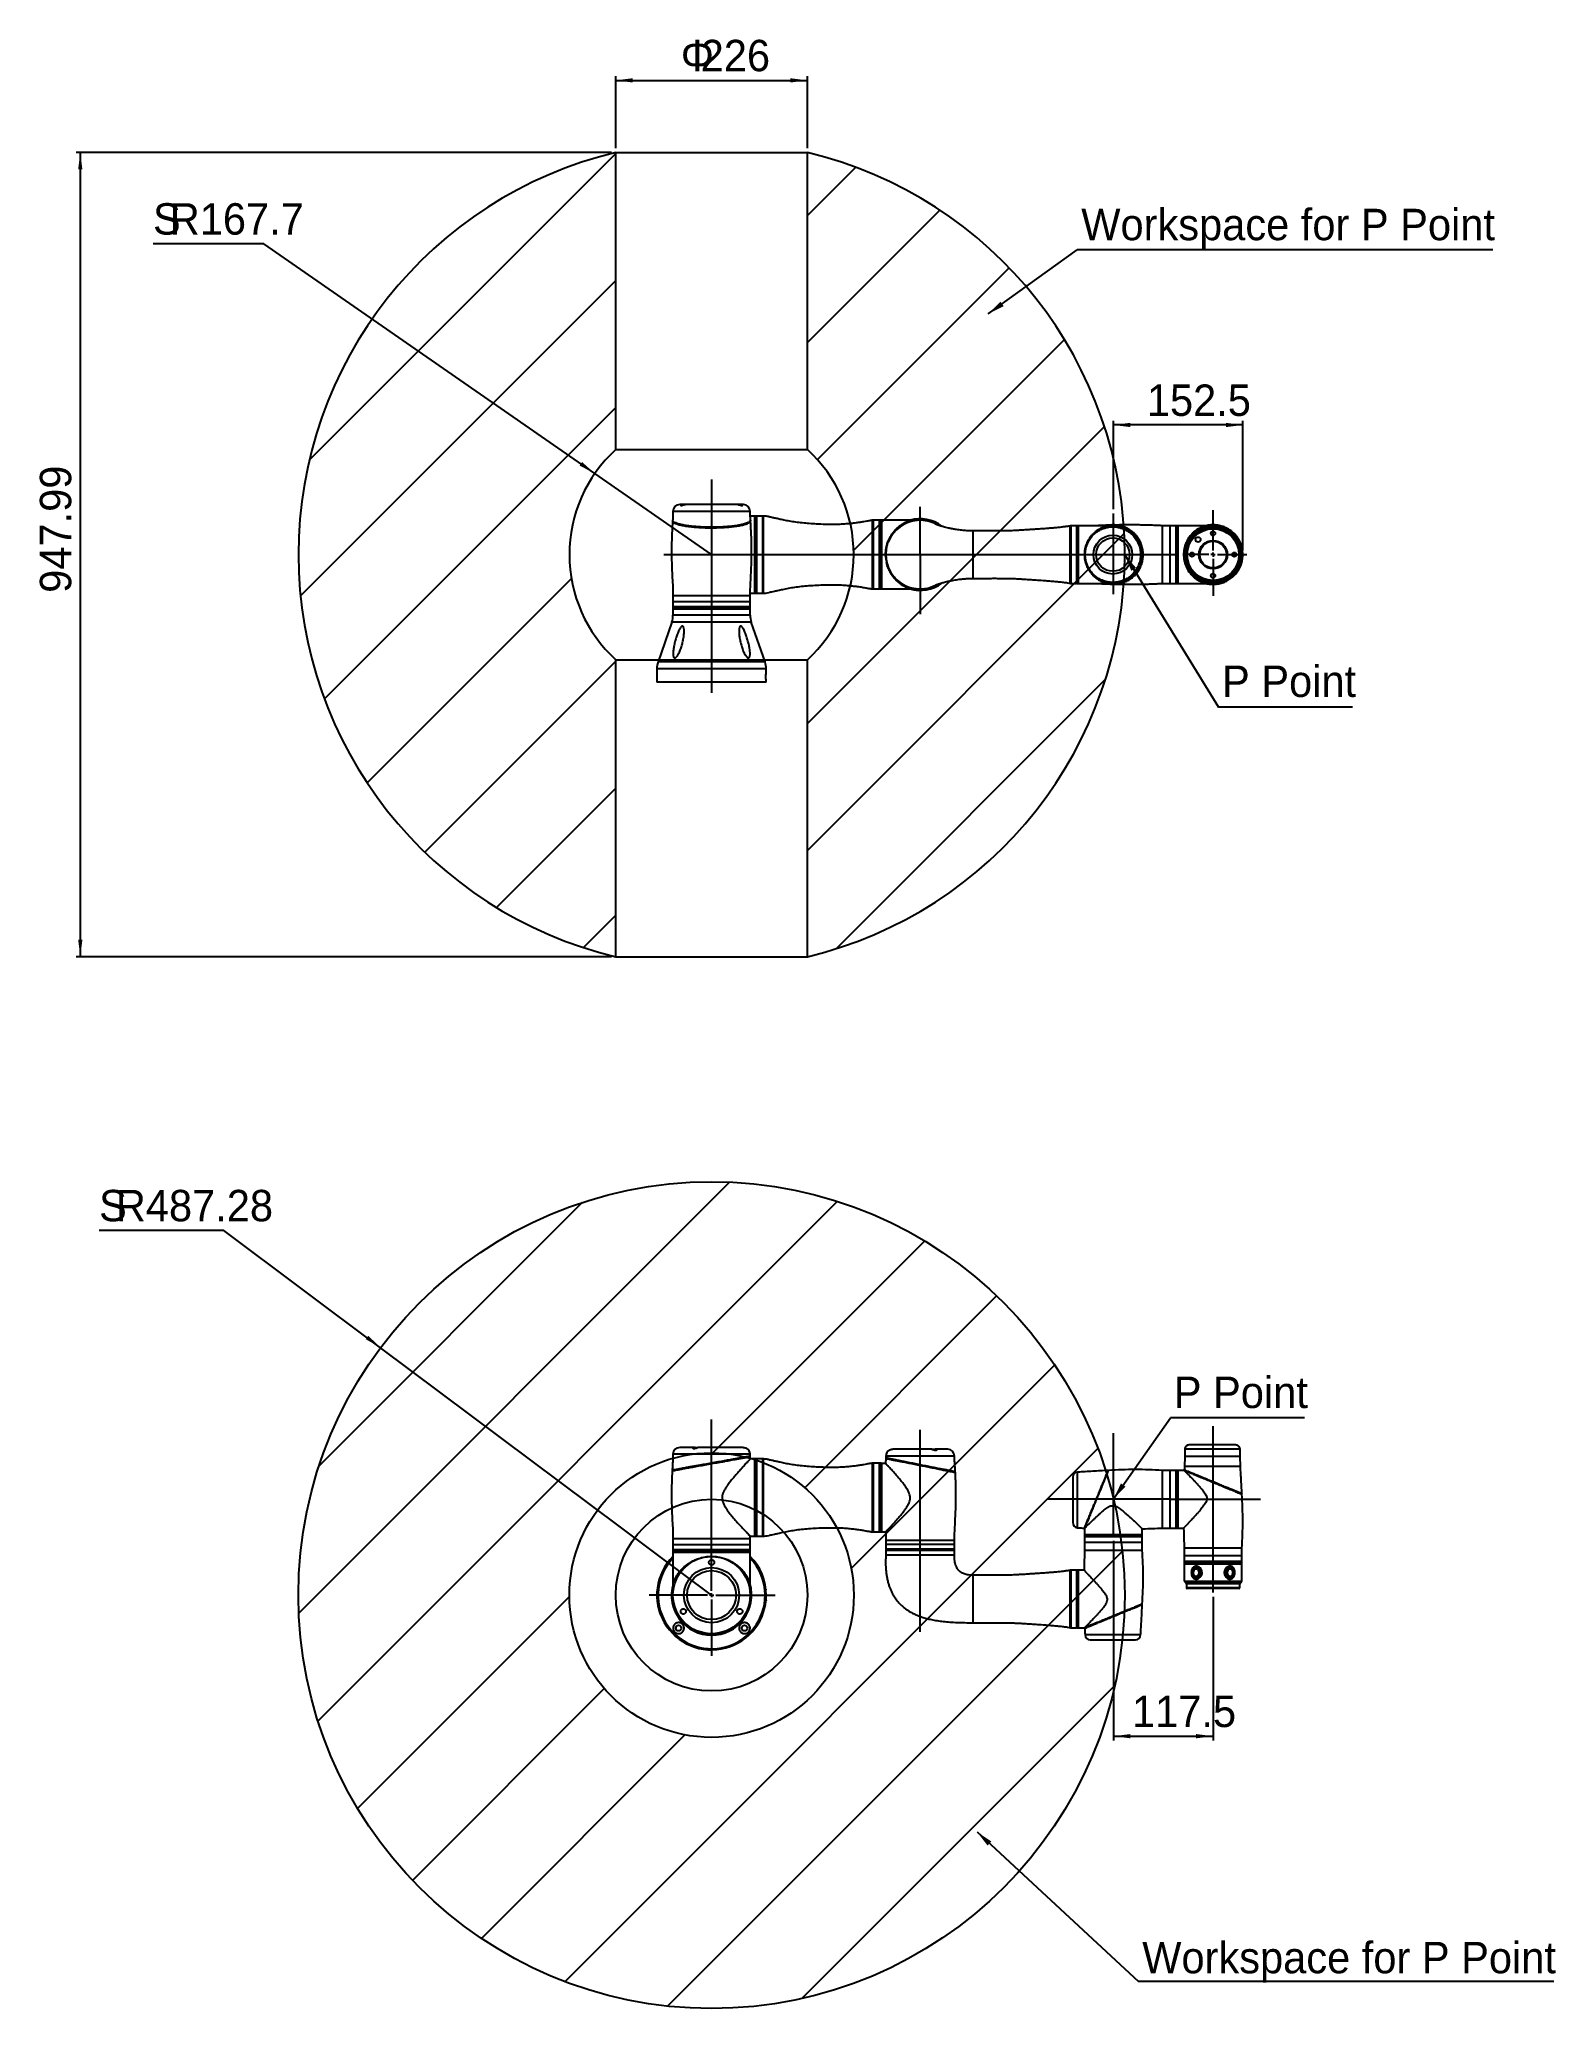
# Model space of a CAD drawing. Header units: millimetres. Extents: x 25 to 204, y 39 to 271.
import ezdxf

# ---------------------------------------------------------------- set-up
doc = ezdxf.new("R2010")
doc.units = ezdxf.units.MM
doc.header["$PDSIZE"] = -1
doc.layers.add('标注层', color=3, linetype='Continuous')
doc.styles.add('SLDTEXTSTYLE1', font='ARIAL.TTF', dxfattribs={"width": 0.948})
doc.styles.add('SLDTEXTSTYLE2', font='ARIAL.TTF', dxfattribs={"width": 0.5688})
doc.styles.add('SLDTEXTSTYLE3', font='ARIAL.TTF', dxfattribs={"width": 0.948, "bigfont": 'bigfont'})
doc.styles.get("Standard").update_dxf_attribs({"font": 'HYSWLONGFANGSONG.TTF'})
doc.dimstyles.new('SLDDIMSTYLE0', dxfattribs={"dimtxt": 0.18, "dimasz": 2, "dimexe": 0, "dimexo": 0.0625, "dimgap": 0, "dimtad": 0, "dimtih": 1, "dimtoh": 1, "dimdec": 0, "dimrnd": 1e-09, "dimzin": 0, "dimdsep": 46, "dimtxsty": 'Standard', "dimsah": 1, "dimcen": 0.09, "dimadec": 0, "dimazin": 0, "dimtfac": 2, "dimtdec": 0, "dimtofl": 0, "dimtmove": 0, "dimatfit": 3, "dimfxl": 0, "dimfrac": 2, "dimtolj": 1, "dimtzin": 0, "dimarcsym": 0})
doc.dimstyles.new('SLDDIMSTYLE1', dxfattribs={"dimtxt": 3.595646, "dimasz": 2, "dimexe": 0, "dimexo": 0.0625, "dimgap": 0.898912, "dimtad": 0, "dimtih": 1, "dimtoh": 1, "dimlfac": 10, "dimrnd": 1e-09, "dimzin": 12, "dimdsep": 46, "dimtxsty": 'SLDTEXTSTYLE2', "dimsah": 1, "dimcen": 0, "dimadec": 0, "dimazin": 3, "dimtfac": 1, "dimtofl": 0, "dimtmove": 0, "dimatfit": 3, "dimfxl": 0, "dimfrac": 2, "dimtolj": 1, "dimtzin": 12, "dimarcsym": 0})
doc.dimstyles.new('SLDDIMSTYLE2', dxfattribs={"dimtxt": 3.595646, "dimasz": 2, "dimexe": 0, "dimexo": 0.0625, "dimgap": 0.898912, "dimtad": 2, "dimlfac": 10, "dimrnd": 1e-09, "dimzin": 12, "dimdsep": 46, "dimtxsty": 'SLDTEXTSTYLE2', "dimsah": 1, "dimcen": 0.09, "dimadec": 0, "dimazin": 3, "dimtfac": 1, "dimtofl": 0, "dimtmove": 0, "dimatfit": 3, "dimfxl": 0, "dimfrac": 2, "dimtolj": 1, "dimtzin": 12, "dimarcsym": 0})

msp = doc.modelspace()

# ---------------------------------------------------------------- blocks, each defined once
blk = doc.blocks.new('SW_NOTE_0')
at = {"layer": '标注层', "color": 0}
blk.add_line((49, 0), (0, 0), dxfattribs=at)
at = {"layer": '标注层', "color": 0, "insert": (0.45, 4.67), "char_height": 3.7042, "attachment_point": 1, "style": 'SLDTEXTSTYLE1'}
blk.add_mtext('Workspace for P Point', dxfattribs=at)
blk = doc.blocks.new('_D')
at = {"layer": '标注层'}
for p, q in [((51.39, 246.87), (38.31, 246.87)), ((90.41, 219.79), (51.39, 246.87)), ((104.18, 210.23), (90.41, 219.79))]:
    blk.add_line(p, q, dxfattribs=at)
blk.add_solid([(90.41, 219.79), (88.91, 221.14), (88.62, 220.72)], dxfattribs=at)
at = {"layer": '标注层', "attachment_point": 1, "style": 'SLDTEXTSTYLE1'}
for s, insert, char_height in [('S', (38.31, 251.65), 3.7), ('R167.7', (40.28, 251.65), 3.704)]:
    blk.add_mtext(s, dxfattribs=dict(at, insert=insert, char_height=char_height))
blk = doc.blocks.new('_D_1')
at = {"layer": '标注层'}
for p, q in [((92.88, 258.13), (92.88, 266.63)), ((92.88, 266.13), (115.48, 266.13)), ((115.48, 258.13), (115.48, 266.63))]:
    blk.add_line(p, q, dxfattribs=at)
for points in [[(92.88, 266.13), (94.88, 265.88), (94.88, 266.38)], [(115.48, 266.13), (113.48, 266.38), (113.48, 265.88)]]:
    blk.add_solid(points, dxfattribs=at)
at = {"layer": '标注层', "char_height": 3.704, "attachment_point": 1}
for s, insert, style in [('\\M+183B3', (100.55, 270.91), 'SLDTEXTSTYLE3'), ('226', (102.9, 270.91), 'SLDTEXTSTYLE1')]:
    blk.add_mtext(s, dxfattribs=dict(at, insert=insert, style=style))
blk = doc.blocks.new('_D_2')
at = {"layer": '标注层'}
for p, q in [((92.38, 257.63), (29.23, 257.63)), ((29.73, 257.63), (29.73, 162.83)), ((92.38, 162.83), (29.23, 162.83))]:
    blk.add_line(p, q, dxfattribs=at)
for points in [[(29.73, 257.63), (29.48, 255.63), (29.98, 255.63)], [(29.73, 162.83), (29.98, 164.83), (29.48, 164.83)]]:
    blk.add_solid(points, dxfattribs=at)
at = {"layer": '标注层', "insert": (24.96, 205.72), "char_height": 3.704, "attachment_point": 1, "rotation": 90, "style": 'SLDTEXTSTYLE1'}
blk.add_mtext('947.99', dxfattribs=at)
blk = doc.blocks.new('_D_3')
at = {"layer": '标注层'}
for p, q in [((151.58, 215.57), (151.58, 226.01)), ((166.84, 225.51), (151.58, 225.51)), ((166.84, 210.73), (166.84, 226.01))]:
    blk.add_line(p, q, dxfattribs=at)
for points in [[(151.58, 225.51), (153.58, 225.26), (153.58, 225.76)], [(166.84, 225.51), (164.84, 225.76), (164.84, 225.26)]]:
    blk.add_solid(points, dxfattribs=at)
at = {"layer": '标注层', "insert": (155.52, 230.28), "char_height": 3.704, "attachment_point": 1, "style": 'SLDTEXTSTYLE1'}
blk.add_mtext('152.5', dxfattribs=at)
blk = doc.blocks.new('SW_NOTE_1')
at = {"layer": '标注层', "color": 0}
blk.add_line((49, 0), (0, 0), dxfattribs=at)
at = {"layer": '标注层', "color": 0, "insert": (0.47, 4.83), "char_height": 3.7042, "attachment_point": 1, "style": 'SLDTEXTSTYLE1'}
blk.add_mtext('Workspace for P Point', dxfattribs=at)
blk = doc.blocks.new('SW_NOTE_2')
at = {"layer": '标注层', "color": 0}
blk.add_line((15.8, 0), (0, 0), dxfattribs=at)
at = {"layer": '标注层', "color": 0, "insert": (0.41, 4.89), "char_height": 3.704, "attachment_point": 1, "style": 'SLDTEXTSTYLE1'}
blk.add_mtext('P Point', dxfattribs=at)
blk = doc.blocks.new('SW_CENTERMARKSYMBOL_0')
at = {"layer": '标注层', "color": 0}
for p, q in [((0, 0.5), (0, 5.23)), ((-0.5, 0), (-3.3, 0)), ((0, 0), (-0.25, 0)), ((0, 0), (0, 0.25)), ((0, 0), (0, -0.25)), ((0, 0), (0.25, 0)), ((0.5, 0), (3.99, 0)), ((0, -0.5), (0, -4.87))]:
    blk.add_line(p, q, dxfattribs=at)
blk = doc.blocks.new('_D_4')
at = {"layer": '标注层'}
for p, q in [((151.58, 93.97), (151.58, 70.44)), ((163.33, 87.38), (163.33, 70.44)), ((151.58, 70.94), (163.33, 70.94))]:
    blk.add_line(p, q, dxfattribs=at)
for points in [[(151.58, 70.94), (153.58, 70.69), (153.58, 71.19)], [(163.33, 70.94), (161.33, 71.19), (161.33, 70.69)]]:
    blk.add_solid(points, dxfattribs=at)
at = {"layer": '标注层', "insert": (153.77, 75.72), "char_height": 3.704, "attachment_point": 1, "style": 'SLDTEXTSTYLE1'}
blk.add_mtext('117.5', dxfattribs=at)
blk = doc.blocks.new('_D_5')
at = {"layer": '标注层'}
for p, q in [((46.66, 130.56), (31.95, 130.56)), ((65.15, 116.74), (46.66, 130.56)), ((104.18, 87.57), (65.15, 116.74))]:
    blk.add_line(p, q, dxfattribs=at)
blk.add_solid([(65.15, 116.74), (63.7, 118.14), (63.4, 117.74)], dxfattribs=at)
at = {"layer": '标注层', "attachment_point": 1, "style": 'SLDTEXTSTYLE1'}
for s, insert, char_height in [('S', (31.95, 135.34), 3.7), ('R487.28', (33.92, 135.34), 3.704)]:
    blk.add_mtext(s, dxfattribs=dict(at, insert=insert, char_height=char_height))
blk = doc.blocks.new('SW_NOTE_3')
at = {"layer": '标注层', "color": 0}
blk.add_line((15.8, 0), (0, 0), dxfattribs=at)
at = {"layer": '标注层', "color": 0, "insert": (0.39, 4.87), "char_height": 3.704, "attachment_point": 1, "style": 'SLDTEXTSTYLE1'}
blk.add_mtext('P Point', dxfattribs=at)
blk = doc.blocks.new('SW_CENTERMARKSYMBOL_1')
at = {"layer": '标注层', "color": 0}
for p, q in [((0, 0.5), (0, 20.7)), ((-0.5, 0), (-7.37, 0)), ((0, 0), (-0.25, 0)), ((0, 0), (0, 0.25)), ((0, 0), (0, -0.25)), ((0, 0), (0.25, 0)), ((0.5, 0), (7.5, 0)), ((0, -0.5), (0, -7.17))]:
    blk.add_line(p, q, dxfattribs=at)

# ---------------------------------------------------------------- dimensions: what is measured, and where the dimension line sits
at = {"layer": '标注层'}
dim = msp.add_linear_dim(base=(115.485, 266.1321), p1=(92.885, 257.6273), p2=(115.485, 257.6273), text='Φ<>', dimstyle='SLDDIMSTYLE2', dxfattribs=at)
dim.commit()
dim.dimension.update_dxf_attribs({"geometry": '_D_1', "text_midpoint": (104.185, 266.1321), "dimtype": 160})
for base, p1, p2, angle, picture, middle in [((29.735, 162.8279), (92.885, 257.6273), (92.885, 162.8279), 90, '_D_2', (29.735, 210.2276)), ((163.335, 70.9414), (151.585, 94.4692), (163.335, 87.8772), 0, '_D_4', (157.46, 70.9414))]:
    dim = msp.add_linear_dim(base=base, p1=p1, p2=p2, angle=angle, dimstyle='SLDDIMSTYLE2', dxfattribs=at)
    dim.commit()
    dim.dimension.update_dxf_attribs({"geometry": picture, "text_midpoint": middle, "dimtype": 160})
for center, mpoint, picture, middle in [((104.185, 210.2276), (90.4081, 219.7895), '_D', (44.0561, 249.6347)), ((104.185, 87.5692), (65.1543, 116.7415), '_D_5', (38.5158, 133.3221))]:
    dim = msp.add_radius_dim(center=center, mpoint=mpoint, text='S<>', dimstyle='SLDDIMSTYLE1', dxfattribs=at)
    dim.commit()
    dim.dimension.update_dxf_attribs({"geometry": picture, "text_midpoint": middle, "dimtype": 164})
dim = msp.add_linear_dim(base=(151.585, 225.5086), p1=(166.835, 210.2273), p2=(151.585, 215.0723), dimstyle='SLDDIMSTYLE2', dxfattribs=at)
dim.commit()
dim.dimension.update_dxf_attribs({"geometry": '_D_3', "text_midpoint": (159.21, 225.5086), "dimtype": 160})

# ---------------------------------------------------------------- hatches: boundary and pattern name
at = {"layer": '标注层'}
h = msp.add_hatch(dxfattribs=at)
h.set_pattern_fill('ANSI31', color=256, scale=3.3333, style=0)
edge = h.paths.add_edge_path(flags=0)
edge.add_line((92.885, 222.6188), (92.885, 257.6273))
edge.add_arc((104.185, 210.2276), 48.728, 103.40893, 256.59107)
edge.add_line((92.885, 162.8279), (92.885, 197.8364))
edge.add_arc((104.185, 210.2276), 16.77, 132.362762, 227.637238, ccw=False)
h = msp.add_hatch(dxfattribs=at)
h.set_pattern_fill('ANSI31', color=256, scale=3.3333, style=0)
edge = h.paths.add_edge_path(flags=0)
edge.add_arc((104.185, 210.2276), 16.77, -47.637238, 47.637238, ccw=False)
edge.add_line((115.485, 197.8364), (115.485, 162.8279))
edge.add_arc((104.185, 210.2276), 48.728, 283.40893, 436.59107)
edge.add_line((115.485, 257.6273), (115.485, 222.6188))
h = msp.add_hatch(dxfattribs=at)
h.set_pattern_fill('ANSI31', color=256, scale=3.3333, style=0)
edge = h.paths.add_edge_path(flags=0)
edge.add_arc((104.185, 87.5692), 48.728, 0, 360)
edge = h.paths.add_edge_path(flags=0)
edge.add_arc((104.185, 87.5692), 16.77, 0, 360)

# ---------------------------------------------------------------- linework, layer by layer
at = {"color": 7, "linetype": 'Continuous', "lineweight": 25}
for p, q in [((100.8045, 216.1276), (100.435, 216.1276)), ((101.088, 216.1276), (100.8045, 216.1276)), ((107.2814, 216.1276), (101.088, 216.1276)), ((107.5639, 216.1276), (107.2814, 216.1276)), ((107.935, 216.1276), (107.5639, 216.1276)), ((109.235, 214.7776), (108.7513, 214.7776)), ((109.235, 214.7776), (109.235, 205.6776)), ((109.485, 214.7776), (109.285, 214.7776)), ((110.215, 214.7776), (109.535, 214.7776)), ((109.535, 205.6776), (109.535, 214.7776)), ((110.215, 205.6776), (110.215, 214.7776)), ((110.235, 214.7272), (110.215, 214.7272)), ((110.235, 214.7272), (110.235, 205.728)), ((123.255, 214.2245), (123.235, 214.2245)), ((123.235, 214.2245), (123.235, 206.2307)), ((123.935, 214.2776), (123.255, 214.2776)), ((123.255, 214.2776), (123.255, 206.3096)), ((123.935, 214.2776), (123.935, 206.3096)), ((124.185, 214.2776), (123.985, 214.2776)), ((127.6077, 214.2776), (124.235, 214.2776)), ((124.235, 214.2776), (124.235, 206.1776)), ((147.225, 213.6276), (146.545, 213.6276)), ((146.545, 213.6276), (146.545, 206.8276)), ((147.225, 213.6276), (147.225, 206.8276)), ((147.235, 213.5776), (147.225, 213.5776)), ((147.235, 213.5776), (147.235, 206.8776)), ((147.385, 213.6276), (147.285, 213.6276)), ((150.8246, 213.6276), (147.435, 213.6276)), ((147.435, 213.6276), (147.435, 206.8276)), ((158.255, 213.6276), (157.335, 213.6276)), ((158.935, 213.6276), (158.255, 213.6276)), ((159.035, 213.6276), (158.935, 213.6276)), ((159.185, 213.6276), (159.035, 213.6276)), ((162.5303, 213.6276), (159.185, 213.6276)), ((159.185, 213.6276), (159.185, 206.8276)), ((104.185, 213.4621), (104.185, 213.403)), ((146.545, 213.5647), (146.535, 213.5647)), ((146.535, 213.5647), (146.535, 206.8905)), ((160.9813, 212.7016), (160.9901, 212.6896)), ((161.7182, 213.2186), (161.7094, 213.2306)), ((164.9606, 213.2306), (164.9518, 213.2186)), ((165.6799, 212.6896), (165.6887, 212.7016)), ((146.535, 206.8905), (146.545, 206.8905)), ((146.545, 206.8276), (147.225, 206.8276)), ((147.225, 206.8776), (147.235, 206.8776)), ((147.285, 206.8276), (147.385, 206.8276)), ((147.435, 206.8276), (150.8356, 206.8276)), ((157.335, 206.8276), (158.255, 206.8276)), ((158.255, 206.8276), (158.935, 206.8276)), ((158.935, 206.8276), (159.035, 206.8276)), ((159.035, 206.8276), (159.185, 206.8276)), ((159.185, 206.8276), (162.535, 206.8276)), ((162.856, 206.8615), (162.856, 206.8176)), ((163.814, 206.8176), (162.856, 206.8176)), ((163.055, 206.8176), (163.055, 206.7776)), ((163.6121, 206.7776), (163.055, 206.7776)), ((163.6121, 206.7776), (163.6121, 206.8176)), ((163.814, 206.8176), (163.814, 206.8615)), ((99.635, 205.3776), (99.635, 204.6576)), ((99.635, 204.6576), (99.635, 204.0776)), ((108.735, 204.6576), (108.735, 205.3776)), ((108.735, 204.0776), (108.735, 204.6576)), ((108.7429, 205.6776), (109.235, 205.6776)), ((109.285, 205.6776), (109.485, 205.6776)), ((109.535, 205.6776), (110.215, 205.6776)), ((110.215, 205.728), (110.235, 205.728)), ((123.235, 206.2307), (123.255, 206.2307)), ((123.255, 206.3096), (123.255, 206.1776)), ((123.255, 206.1776), (123.935, 206.1776)), ((123.935, 206.3096), (123.935, 206.1776)), ((123.985, 206.1776), (124.185, 206.1776)), ((124.235, 206.1776), (127.6018, 206.1776)), ((128.8202, 206.1799), (129.2785, 206.2094)), ((99.498, 202.276), (97.872, 197.5693)), ((99.635, 204.0776), (99.635, 203.9776)), ((99.635, 203.9776), (99.635, 203.7776)), ((99.635, 203.7776), (99.635, 203.0923)), ((108.3839, 203.7776), (99.635, 203.7776)), ((108.735, 203.7776), (99.635, 203.7776)), ((108.735, 203.7776), (108.3839, 203.7776)), ((108.735, 203.9776), (108.735, 204.0776)), ((108.735, 203.7776), (108.735, 203.9776)), ((108.735, 203.0923), (108.735, 203.7776)), ((110.498, 197.5693), (108.872, 202.276)), ((97.735, 196.753), (97.735, 195.1726)), ((110.5814, 195.1726), (97.735, 195.1726)), ((110.635, 196.5164), (110.635, 196.753)), ((102.0708, 104.9692), (100.435, 104.9692)), ((107.9245, 104.9692), (102.5578, 104.9692)), ((130.1599, 104.7692), (125.5473, 104.7692)), ((132.035, 104.7692), (130.6467, 104.7692)), ((159.985, 104.7737), (159.985, 103.9157)), ((166.535, 104.7737), (159.985, 104.7737)), ((165.9105, 105.2721), (160.6095, 105.2721)), ((166.535, 103.9157), (166.535, 104.7737)), ((99.5933, 102.3037), (99.6039, 102.2446)), ((108.6811, 103.8785), (108.6705, 103.9376)), ((108.7408, 103.9475), (108.735, 104.1692)), ((109.235, 103.6192), (108.748, 103.6192)), ((109.235, 103.6192), (109.235, 94.5192)), ((109.485, 103.6192), (109.285, 103.6192)), ((110.215, 103.6192), (109.535, 103.6192)), ((109.535, 101.2524), (109.535, 103.6192)), ((110.215, 101.2524), (110.215, 103.6192)), ((110.235, 103.5688), (110.215, 103.5688)), ((110.235, 103.5688), (110.235, 94.5697)), ((123.255, 103.0661), (123.235, 103.0661)), ((123.235, 103.0661), (123.235, 95.0723)), ((123.935, 103.1192), (123.255, 103.1192)), ((123.255, 103.1192), (123.255, 95.0192)), ((123.935, 103.1192), (123.935, 95.0192)), ((124.185, 103.1192), (123.985, 103.1192)), ((124.235, 103.1155), (124.435, 103.1155)), ((124.235, 103.1155), (124.235, 95.0192)), ((124.7094, 103.1192), (124.6078, 103.1192)), ((124.735, 103.9692), (124.7284, 103.7389)), ((150.9235, 102.2513), (150.9698, 102.2323)), ((158.255, 102.2692), (157.335, 102.2692)), ((158.935, 102.2692), (158.255, 102.2692)), ((159.035, 102.2692), (158.935, 102.2692)), ((159.185, 102.2692), (159.035, 102.2692)), ((159.935, 102.2692), (159.185, 102.2692)), ((159.185, 102.2692), (159.185, 95.4692)), ((159.185, 102.2589), (159.185, 102.2692)), ((159.185, 95.4692), (159.185, 102.2589)), ((159.985, 103.9157), (159.9616, 102.7033)), ((166.535, 103.9157), (159.985, 103.9157)), ((166.558, 102.7207), (161.1844, 102.7207)), ((166.558, 102.7207), (166.535, 103.9157)), ((109.535, 94.5192), (109.535, 101.2524)), ((110.215, 94.5192), (110.215, 101.2524)), ((132.8832, 102.1108), (132.8714, 102.052)), ((146.7792, 101.4709), (146.7792, 96.1176)), ((166.717, 99.5307), (166.698, 99.4845)), ((148.1542, 95.5257), (148.2004, 95.5066)), ((148.185, 95.4692), (148.185, 94.7192)), ((154.985, 94.7192), (154.985, 95.4011)), ((157.335, 95.4692), (158.255, 95.4692)), ((158.255, 95.4692), (158.935, 95.4692)), ((158.935, 95.4692), (159.035, 95.4692)), ((159.035, 95.4692), (159.185, 95.4692)), ((159.185, 95.4692), (159.8669, 95.4692)), ((99.635, 94.2192), (99.635, 93.4992)), ((99.635, 93.4992), (99.635, 92.9192)), ((99.635, 92.9192), (99.635, 92.8192)), ((108.7345, 94.5192), (109.235, 94.5192)), ((108.735, 94.2192), (108.7429, 94.5225)), ((108.735, 93.4992), (108.735, 94.2192)), ((108.735, 92.9192), (108.735, 93.4992)), ((108.735, 92.8192), (108.735, 92.9192)), ((109.285, 94.5192), (109.485, 94.5192)), ((109.535, 94.5192), (110.215, 94.5192)), ((110.215, 94.5697), (110.235, 94.5697)), ((123.235, 95.0723), (123.255, 95.0723)), ((123.255, 95.0192), (123.935, 95.0192)), ((123.985, 95.0192), (124.185, 95.0192)), ((124.235, 95.0192), (124.7147, 95.0192)), ((124.735, 94.0192), (124.735, 93.5392)), ((124.735, 93.5392), (124.735, 92.9692)), ((124.735, 92.9692), (124.735, 92.8692)), ((124.735, 92.8692), (124.735, 92.2692)), ((132.835, 93.5392), (132.835, 94.0192)), ((132.835, 92.9692), (132.835, 93.5392)), ((132.835, 92.8692), (132.835, 92.9692)), ((132.835, 92.2692), (132.835, 92.8692)), ((148.185, 94.7192), (148.185, 94.5692)), ((148.185, 94.7192), (154.985, 94.7192)), ((148.185, 94.5692), (148.185, 94.4692)), ((148.185, 94.4692), (148.185, 93.7892)), ((148.185, 93.7892), (148.185, 92.8692)), ((154.985, 94.5692), (154.985, 94.7192)), ((154.985, 94.4692), (154.985, 94.5692)), ((154.985, 93.7892), (154.985, 94.4692)), ((154.985, 92.8692), (154.985, 93.7892)), ((159.935, 93.1192), (159.935, 92.1992)), ((166.735, 92.1992), (166.735, 93.1192)), ((99.635, 92.8192), (99.635, 92.6192)), ((99.635, 92.6192), (99.635, 88.8199)), ((102.4324, 92.6192), (99.635, 92.6192)), ((99.635, 92.6192), (104.185, 92.6192)), ((108.735, 92.6192), (102.4324, 92.6192)), ((104.185, 92.6192), (108.735, 92.6192)), ((108.735, 92.6192), (108.735, 92.8192)), ((108.735, 88.8199), (108.735, 92.6192)), ((132.835, 92.2692), (124.735, 92.2692)), ((132.835, 92.2692), (124.735, 92.2692)), ((159.935, 92.1992), (159.935, 91.5192)), ((159.935, 91.5192), (159.935, 91.4192)), ((159.935, 91.4192), (159.935, 91.2692)), ((159.935, 91.2692), (159.935, 89.215)), ((159.935, 91.2692), (166.735, 91.2692)), ((159.935, 91.2692), (166.7247, 91.2692)), ((161.4247, 90.6692), (161.3453, 90.6692)), ((165.3247, 90.6692), (165.2453, 90.6692)), ((166.7247, 91.2692), (166.735, 91.2692)), ((166.735, 91.5192), (166.735, 92.1992)), ((166.735, 91.4192), (166.735, 91.5192)), ((166.735, 91.2692), (166.735, 91.4192)), ((166.735, 89.215), (166.735, 91.2692)), ((146.545, 90.4563), (146.535, 90.4563)), ((146.535, 90.4563), (146.535, 87.1192)), ((147.225, 90.5192), (146.545, 90.5192)), ((146.545, 90.5192), (146.545, 83.7192)), ((147.225, 90.5192), (147.225, 83.7192)), ((147.235, 90.4692), (147.225, 90.4692)), ((147.235, 90.4692), (147.235, 87.1192)), ((147.385, 90.5192), (147.285, 90.5192)), ((148.1169, 90.5192), (147.435, 90.5192)), ((147.435, 90.5192), (147.435, 87.1192)), ((159.935, 89.215), (160.1017, 89.0178)), ((159.935, 89.215), (163.335, 89.215)), ((166.5683, 89.0178), (160.1017, 89.0178)), ((160.185, 88.9192), (160.185, 88.4692)), ((163.335, 88.3692), (160.285, 88.3692)), ((161.3453, 89.7692), (161.4247, 89.7692)), ((163.335, 89.215), (166.735, 89.215)), ((166.385, 88.3692), (163.335, 88.3692)), ((165.2453, 89.7692), (165.3247, 89.7692)), ((166.485, 88.4692), (166.485, 88.9192)), ((166.5683, 89.0178), (166.735, 89.215)), ((146.535, 87.1192), (146.535, 83.7822)), ((147.235, 87.1192), (147.235, 83.7692)), ((147.435, 87.1192), (147.435, 83.7192)), ((154.967, 86.4578), (154.948, 86.504)), ((146.535, 83.7822), (146.545, 83.7822)), ((146.545, 83.7192), (147.225, 83.7192)), ((147.225, 83.7692), (147.235, 83.7692)), ((147.285, 83.7192), (147.385, 83.7192)), ((147.435, 83.7192), (148.185, 83.7192)), ((148.2224, 83.7346), (148.2414, 83.6884)), ((104.185, 82.9291), (104.2903, 82.9377)), ((154.785, 82.8692), (148.235, 82.8692)), ((148.8334, 82.3134), (154.1866, 82.3134))]:
    msp.add_line(p, q, dxfattribs=at)
at = {"color": 8, "linetype": 'Continuous', "lineweight": 25}
for p, q in [((104.185, 215.3276), (99.635, 215.3276)), ((108.735, 215.3276), (104.185, 215.3276)), ((109.285, 214.7776), (109.285, 205.6776)), ((109.485, 205.6776), (109.485, 214.7776)), ((110.2858, 214.7772), (110.2858, 210.2276)), ((123.1803, 210.2276), (123.1803, 214.2743)), ((123.985, 214.2776), (123.985, 210.2276)), ((124.185, 210.2276), (124.185, 214.2776)), ((146.4741, 210.2276), (146.4741, 213.6135)), ((147.285, 213.6276), (147.285, 206.8276)), ((147.385, 206.8276), (147.385, 213.6276)), ((158.255, 206.8276), (158.255, 213.6276)), ((158.935, 213.6276), (158.935, 212.527)), ((159.035, 213.6276), (159.035, 206.8276)), ((158.935, 212.527), (158.935, 206.8276)), ((110.2858, 210.2276), (110.2858, 205.678)), ((123.1803, 206.1809), (123.1803, 210.2276)), ((123.985, 210.2276), (123.985, 206.1776)), ((124.185, 206.1776), (124.185, 210.2276)), ((146.4741, 206.8417), (146.4741, 210.2276)), ((104.185, 205.3776), (99.635, 205.3776)), ((108.735, 205.3776), (104.185, 205.3776)), ((108.872, 202.276), (99.498, 202.276)), ((104.981, 204.0776), (99.635, 204.0776)), ((108.735, 203.9776), (99.635, 203.9776)), ((108.735, 203.0923), (99.635, 203.0923)), ((108.735, 204.0776), (104.981, 204.0776)), ((110.498, 197.5693), (97.872, 197.5693)), ((110.635, 196.753), (97.735, 196.753)), ((108.735, 104.1692), (99.635, 104.1692)), ((109.285, 103.6192), (109.285, 94.5192)), ((109.485, 94.5192), (109.485, 103.6192)), ((110.2858, 103.6188), (110.2858, 94.5197)), ((123.1803, 95.0226), (123.1803, 103.1159)), ((123.985, 103.1192), (123.985, 95.0192)), ((124.185, 95.0192), (124.185, 103.1192)), ((132.835, 103.9692), (124.735, 103.9692)), ((158.255, 95.4692), (158.255, 102.2692)), ((158.935, 102.2692), (158.935, 96.3647)), ((159.035, 102.2692), (159.035, 101.6134)), ((159.035, 101.6134), (159.035, 95.4692)), ((158.935, 96.3647), (158.935, 95.4692)), ((108.735, 94.2192), (99.635, 94.2192)), ((99.7052, 92.9192), (99.635, 92.9192)), ((99.639, 93.4992), (99.6435, 93.4992)), ((108.735, 92.9192), (99.7052, 92.9192)), ((132.835, 94.0192), (124.735, 94.0192)), ((132.835, 92.9692), (124.735, 92.9692)), ((124.735, 92.8692), (128.785, 92.8692)), ((128.785, 92.8692), (132.835, 92.8692)), ((148.185, 94.5692), (154.985, 94.5692)), ((148.185, 94.4692), (154.985, 94.4692)), ((108.735, 92.8192), (99.635, 92.8192)), ((160.8305, 91.5192), (159.935, 91.5192)), ((166.0791, 91.4192), (159.935, 91.4192)), ((166.735, 91.5192), (160.8305, 91.5192)), ((166.735, 91.4192), (166.0791, 91.4192)), ((134.985, 89.9192), (134.985, 84.3192)), ((146.4741, 83.7334), (146.4741, 90.5051)), ((147.285, 90.5192), (147.285, 87.1192)), ((147.385, 87.1192), (147.385, 90.5192)), ((163.335, 88.9192), (160.185, 88.9192)), ((160.185, 88.4692), (163.335, 88.4692)), ((166.485, 88.9192), (163.335, 88.9192)), ((163.335, 88.4692), (166.485, 88.4692)), ((147.285, 87.1192), (147.285, 83.7192)), ((147.385, 83.7192), (147.385, 87.1192))]:
    msp.add_line(p, q, dxfattribs=at)
at = {"color": 7, "linetype": 'Continuous', "lineweight": 25, "flags": 128}
for points in [[(107.2763, 216.1262), (107.3216, 216.1253), (107.4053, 216.1119), (107.4993, 216.0885), (107.6007, 216.0582), (107.6993, 216.0293), (107.7747, 216.0151), (107.8161, 216.0191), (107.8292, 216.0362), (107.8143, 216.0632), (107.7651, 216.0942), (107.7488, 216.1007), (107.7488, 216.1007)], [(160.9857, 212.7296), (160.9935, 212.7352), (161.0302, 212.7619), (161.0938, 212.8081), (161.1788, 212.8698), (161.2775, 212.9415), (161.3811, 213.0169), (161.4806, 213.0891), (161.567, 213.1519), (161.6327, 213.1996), (161.6717, 213.228), (161.6815, 213.2351)], [(164.9885, 213.2351), (164.9934, 213.2315), (165.0257, 213.2081), (165.0856, 213.1646), (165.1677, 213.1048), (165.2649, 213.0342), (165.3685, 212.959), (165.4691, 212.8859), (165.558, 212.8213), (165.6272, 212.771), (165.6706, 212.7395), (165.6843, 212.7296)], [(102.4562, 104.9435), (102.3935, 104.9415), (102.2974, 104.948), (102.1964, 104.9594), (102.0989, 104.9683), (102.0211, 104.9669), (101.9717, 104.9536), (101.9506, 104.9301), (101.9609, 104.8998), (102.0077, 104.871), (102.0845, 104.8567), (102.1709, 104.8607), (102.2603, 104.8779), (102.355, 104.9048), (102.4487, 104.9358), (102.4683, 104.9423), (102.4683, 104.9423)], [(130.1526, 104.7686), (130.1737, 104.7658), (130.2242, 104.751), (130.2977, 104.7264), (130.3932, 104.6958), (130.5028, 104.6682), (130.6042, 104.6563), (130.6803, 104.6621), (130.734, 104.6804), (130.7654, 104.7081), (130.7653, 104.7388), (130.7276, 104.7613), (130.6614, 104.7692), (130.5781, 104.7653), (130.4815, 104.7546), (130.378, 104.7441), (130.2836, 104.7415), (130.2066, 104.749), (130.2066, 104.749)], [(124.8, 103.7274), (124.7941, 103.698), (124.7882, 103.6686)], [(159.9914, 102.3001), (159.9819, 102.277), (159.9724, 102.2538)], [(161.4443, 89.5126), (161.3721, 89.527), (161.2507, 89.5796), (161.1418, 89.6641), (161.0508, 89.7766), (160.9824, 89.9112), (160.9399, 90.0613), (160.9255, 90.2192), (160.9399, 90.3772), (160.9824, 90.5273), (161.0508, 90.6619), (161.1418, 90.7743), (161.2507, 90.8589), (161.3721, 90.9114), (161.4603, 90.9275)], [(161.6799, 90.6698), (161.7655, 90.5728), (161.828, 90.4517), (161.8629, 90.3147), (161.868, 90.1713), (161.8428, 90.0311), (161.7892, 89.9038), (161.7107, 89.7979), (161.6127, 89.7208), (161.502, 89.6776), (161.3859, 89.6713), (161.2725, 89.7024), (161.1695, 89.7687), (161.0838, 89.8657), (161.0214, 89.9868), (160.9865, 90.1237), (160.9814, 90.2672), (161.0066, 90.4074), (161.0602, 90.5347), (161.1387, 90.6406), (161.2366, 90.7177), (161.3474, 90.7609), (161.4635, 90.7671), (161.5769, 90.7361), (161.6799, 90.6698)], [(161.2787, 90.6439), (161.2352, 90.6317), (161.1412, 90.5775), (161.0643, 90.4915), (161.0114, 90.3813), (160.987, 90.2567), (160.9935, 90.1288), (161.0302, 90.0089), (161.0938, 89.9077), (161.1788, 89.8342), (161.2775, 89.7949), (161.3811, 89.7933), (161.4211, 89.8031)], [(161.5542, 90.5879), (161.6297, 90.5002), (161.6822, 90.3898), (161.7075, 90.2656), (161.7034, 90.1376), (161.6702, 90.0162), (161.6108, 89.9113), (161.5299, 89.8313), (161.434, 89.7828), (161.3453, 89.7692)], [(161.6335, 90.5879), (161.7091, 90.5002), (161.7616, 90.3898), (161.7868, 90.2656), (161.7827, 90.1376), (161.7496, 90.0162), (161.6902, 89.9113), (161.6092, 89.8313), (161.5133, 89.7828), (161.4247, 89.7692)], [(164.702, 90.033), (164.7964, 89.8164), (164.7973, 89.815), (164.9478, 89.6457), (165.1289, 89.5413), (165.3209, 89.5095), (165.504, 89.5567), (165.6558, 89.6796), (165.7613, 89.8596), (165.8176, 90.0769), (165.8232, 90.3103), (165.7894, 90.4968), (165.7003, 90.6982), (165.5672, 90.8428), (165.3999, 90.919), (165.2091, 90.9197), (165.0148, 90.841), (164.8476, 90.6925), (164.7316, 90.4958), (164.68, 90.2697), (164.6783, 90.2192), (164.6783, 90.2192)], [(165.0161, 90.6907), (165.1227, 90.7479), (165.2375, 90.7692), (165.3529, 90.7529), (165.461, 90.7003), (165.5544, 90.6149), (165.6267, 90.5025), (165.673, 90.3708), (165.6902, 90.2288), (165.677, 90.0862), (165.6345, 89.9526), (165.5654, 89.8372), (165.4745, 89.7478), (165.3679, 89.6905), (165.2531, 89.6693), (165.1377, 89.6856), (165.0296, 89.7382), (164.9362, 89.8236), (164.8639, 89.936), (164.8176, 90.0676), (164.8004, 90.2096), (164.8136, 90.3523), (164.8561, 90.4859), (164.9252, 90.6013), (165.0161, 90.6907)], [(165.2453, 89.7692), (165.2343, 89.7694), (165.1322, 89.7915), (165.0393, 89.8482), (164.9631, 89.9349), (164.9097, 90.0447), (164.8835, 90.1687), (164.8867, 90.2967), (164.9189, 90.4184), (164.9775, 90.524), (165.0578, 90.605)], [(165.3247, 89.7692), (165.3137, 89.7694), (165.2116, 89.7915), (165.1187, 89.8482), (165.0425, 89.9349), (164.9891, 90.0447), (164.9629, 90.1687), (164.966, 90.2967), (164.9982, 90.4184), (165.0568, 90.524), (165.1371, 90.605)], [(165.0578, 90.605), (165.1533, 90.6546), (165.2453, 90.6692)], [(165.1371, 90.605), (165.2327, 90.6546), (165.3247, 90.6692)], [(165.7445, 90.2192), (165.7301, 90.3772), (165.6876, 90.5273), (165.6191, 90.6619), (165.5282, 90.7743), (165.4193, 90.8589), (165.2979, 90.9114), (165.2056, 90.9279)], [(165.4056, 89.7978), (165.4691, 89.8218), (165.558, 89.8878), (165.6272, 89.9832), (165.6706, 90.0997), (165.6842, 90.2267), (165.667, 90.3531), (165.6204, 90.4676), (165.5485, 90.5601), (165.4578, 90.6222), (165.3742, 90.6467)]]:
    msp.add_lwpolyline(points, dxfattribs=at)
at = {"color": 8, "linetype": 'Continuous', "lineweight": 25, "flags": 128}
for points in [[(161.0872, 212.7786), (161.061, 212.7595), (161.0084, 212.7214), (160.9832, 212.703), (160.9813, 212.7016)], [(161.7094, 213.2306), (161.7034, 213.2262), (161.6702, 213.2022), (161.6108, 213.159), (161.6034, 213.1536)], [(165.0666, 213.1536), (165.0425, 213.1712), (164.9891, 213.2099), (164.9629, 213.229), (164.9606, 213.2306)], [(165.6887, 212.7016), (165.6833, 212.7056), (165.6511, 212.7289), (165.5925, 212.7715), (165.5827, 212.7786)], [(165.1572, 90.5878), (165.0773, 90.5062), (165.0204, 90.399), (164.9916, 90.2759), (164.9934, 90.1477), (165.0257, 90.0259), (165.0856, 89.9213), (165.1677, 89.8432), (165.2649, 89.7984), (165.3685, 89.7911), (165.4056, 89.7978)]]:
    msp.add_lwpolyline(points, dxfattribs=at)
at = {"color": 7, "linetype": 'Continuous', "lineweight": 25}
for centre, radius in [((163.335, 210.2276), 3.4), ((151.51, 210.2276), 2.292), ((151.51, 210.2276), 1.9714), ((163.335, 210.2276), 3.2333), ((163.335, 210.2276), 3.15), ((163.335, 210.2276), 3.05), ((161.5672, 211.9954), 0.3), ((163.335, 210.2276), 1.675), ((163.335, 210.2276), 1.575), ((163.335, 212.7276), 0.25), ((160.835, 210.2276), 0.25), ((165.835, 210.2276), 0.25), ((163.335, 207.7276), 0.25), ((104.185, 87.5692), 4.55), ((104.185, 87.5692), 3.2551), ((104.185, 87.5692), 2.884), ((100.2959, 83.6802), 0.33), ((108.0741, 83.6802), 0.33)]:
    msp.add_circle(centre, radius, dxfattribs=at)
for centre, radius, start, end in [((100.435, 215.3276), 0.8, 90, 180), ((107.935, 215.3276), 0.8, 0, 90), ((109.285, 214.7276), 0.05, 90, 180), ((109.485, 214.7276), 0.05, 0, 90), ((110.285, 214.7272), 0.05, 89.027226, 180), ((123.185, 214.2245), 0.05, 0, 95.435561), ((123.985, 214.2276), 0.05, 90, 180), ((124.185, 214.2276), 0.05, 0, 90), ((128.785, 210.2276), 4.05, 92.669193, 158.675688), ((128.785, 210.2276), 4.2188, 52.48045, 106.260205), ((128.785, 210.2276), 4.05, 61.415715, 87.330807), ((146.485, 213.5647), 0.05, 0, 102.550196), ((147.285, 213.5776), 0.05, 90, 180), ((147.385, 213.5776), 0.05, 0, 90), ((151.5826, 210.2276), 3.3599, 89.958706, 270.041294), ((160.9975, 212.7134), 0.02, 126, 216), ((161.6932, 213.2189), 0.02, 36, 126), ((164.9768, 213.2189), 0.02, 54, 144), ((165.6725, 212.7134), 0.02, 324, 54), ((128.785, 210.2276), 4.05, 171.296701, 299.325263), ((128.785, 210.2276), 4.2188, 253.048924, 307.457601), ((146.485, 206.8905), 0.05, 257.449804, 0), ((147.285, 206.8776), 0.05, 180, 270), ((147.385, 206.8776), 0.05, 270, 0), ((109.285, 205.7276), 0.05, 180, 270), ((109.485, 205.7276), 0.05, 270, 0), ((110.285, 205.728), 0.05, 180, 270.972774), ((123.185, 206.2307), 0.05, 264.564439, 0), ((123.985, 206.2276), 0.05, 180, 270), ((124.185, 206.2276), 0.05, 270, 0), ((97.135, 203.0923), 2.5, 340.942295, 0), ((111.235, 203.0923), 2.5, 180, 199.057705), ((100.235, 196.753), 2.5, 160.942295, 180), ((108.135, 196.753), 2.5, 0, 19.057705), ((100.435, 104.1692), 0.8, 90, 180), ((107.935, 104.1692), 0.8, 0, 59.306969), ((125.535, 103.9692), 0.8, 120.560701, 180), ((132.035, 103.9692), 0.8, 0, 90), ((109.285, 103.5692), 0.05, 90, 180), ((109.485, 103.5692), 0.05, 0, 90), ((110.285, 103.5688), 0.05, 89.027226, 180), ((123.185, 103.0661), 0.05, 0, 95.435561), ((123.985, 103.0692), 0.05, 90, 180), ((124.185, 103.0692), 0.05, 0, 90), ((147.3792, 101.4709), 0.6, 94.224472, 180), ((147.3792, 96.1176), 0.6, 180, 265.775528), ((109.285, 94.5692), 0.05, 180, 270), ((109.485, 94.5692), 0.05, 270, 0), ((110.285, 94.5697), 0.05, 180, 270.972774), ((123.185, 95.0723), 0.05, 264.564439, 0), ((123.985, 95.0692), 0.05, 180, 270), ((124.185, 95.0692), 0.05, 270, 0), ((104.185, 87.5692), 6.45, 134.863999, 0), ((104.185, 87.5692), 6.45, 0, 45.136001), ((161.343, 90.3548), 0.3145, 47.832957, 89.581903), ((161.4224, 90.3548), 0.3145, 47.832957, 89.581903), ((104.185, 87.5692), 4.7188, 164.003924, 270), ((104.185, 87.5692), 4.7188, 270, 16.024678), ((146.485, 90.4563), 0.05, 0, 102.550196), ((147.285, 90.4692), 0.05, 90, 180), ((147.385, 90.4692), 0.05, 0, 90), ((160.085, 88.9192), 0.1, 0, 80.405932), ((160.285, 88.4692), 0.1, 180, 270), ((165.0644, 90.1721), 0.6817, 285.785224, 3.964812), ((166.385, 88.4692), 0.1, 270, 0), ((166.585, 88.9192), 0.1, 99.594068, 180), ((146.485, 83.7822), 0.05, 257.449804, 0), ((147.285, 83.7692), 0.05, 180, 270), ((147.385, 83.7692), 0.05, 270, 0), ((148.8334, 82.9134), 0.6, 184.224472, 270), ((154.1866, 82.9134), 0.6, 270, 355.775528)]:
    msp.add_arc(centre, radius, start, end, dxfattribs=at)
at = {"color": 8, "linetype": 'Continuous', "lineweight": 25}
for centre, radius, start, end in [((104.185, 87.5692), 6.313, 136.115427, 0), ((104.185, 87.5692), 6.313, 0, 43.884573), ((161.3333, 90.3526), 0.2963, 47.613425, 100.626118), ((161.2226, 90.2244), 0.4657, 295.225017, 48.183815), ((165.3365, 90.3563), 0.2928, 82.597458, 127.758111)]:
    msp.add_arc(centre, radius, start, end, dxfattribs=at)
at = {"color": 7, "linetype": 'Continuous', "lineweight": 25}
for points, knots in [([(100.9787, 216.1137), (100.9489, 216.1175), (100.8862, 216.1253), (100.7834, 216.1296), (100.6887, 216.121), (100.6123, 216.1002), (100.5588, 216.0707), (100.5349, 216.0387), (100.5478, 216.0159), (100.5947, 216.0125), (100.6629, 216.0262), (100.7475, 216.0512), (100.848, 216.0828), (100.9536, 216.1111), (101.043, 216.1269), (101.0806, 216.1266), (101.0958, 216.1264)], [0, 0, 0, 0, 0.06745205, 0.14159689, 0.21219733, 0.28139801, 0.35421922, 0.43274388, 0.51213451, 0.58365879, 0.6487003, 0.7162221, 0.79143857, 0.87152938, 0.94821526, 1, 1, 1, 1]), ([(107.7488, 216.1007), (107.7244, 216.108), (107.6755, 216.1226), (107.5789, 216.1295), (107.4803, 216.1249), (107.4212, 216.1175), (107.3927, 216.1139)], [0, 0, 0, 0, 0.258187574, 0.516827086, 0.767136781, 1, 1, 1, 1]), ([(99.5903, 214.2277), (99.5842, 214.1173), (99.5669, 213.8048), (99.5381, 213.2759), (99.4978, 212.4055), (99.4648, 211.2708), (99.4643, 209.9413), (99.4987, 208.6713), (99.5519, 207.5018), (99.6143, 206.4104), (99.6283, 205.7108), (99.635, 205.3776)], [0, 0, 0, 0, 0.03745015, 0.10603343, 0.17943316, 0.33260813, 0.49054007, 0.62973277, 0.76297438, 0.88712497, 1, 1, 1, 1]), ([(99.593, 214.2276), (99.592, 214.2257), (99.5673, 214.1776), (99.626, 214.1049), (99.7294, 214.0124), (99.884, 213.922), (100.1007, 213.8353), (100.3773, 213.7546), (100.6904, 213.6787), (101.0562, 213.6105), (101.4653, 213.5515), (101.8985, 213.4994), (102.4836, 213.4468), (103.1338, 213.4117), (103.708, 213.395), (104.0254, 213.3932), (104.185, 213.3924)], [0, 0, 0, 0, 0.00426547, 0.11190216, 0.16733392, 0.22276537, 0.33028428, 0.38568571, 0.44108665, 0.54749463, 0.60234024, 0.65718527, 0.76198453, 0.86990604, 0.93459277, 1, 1, 1, 1]), ([(99.635, 215.3276), (99.6326, 215.1949), (99.6274, 214.9013), (99.6085, 214.5554), (99.5967, 214.3422), (99.5937, 214.2895)], [0, 0, 0, 0, 0.38331775, 0.8476149, 1, 1, 1, 1]), ([(104.185, 213.4539), (103.9299, 213.4562), (103.4196, 213.4607), (102.6757, 213.496), (101.9757, 213.5516), (101.3354, 213.6274), (100.7753, 213.7213), (100.3059, 213.8309), (99.9437, 213.9536), (99.7036, 214.0862), (99.5905, 214.1995), (99.6057, 214.2674), (99.6105, 214.2885)], [0, 0, 0, 0, 0.10462437, 0.2092512, 0.3138422, 0.41843944, 0.52373893, 0.62904586, 0.73588983, 0.84273966, 0.9511264, 1, 1, 1, 1]), ([(99.6925, 214.1209), (99.6959, 214.1116), (99.7146, 214.0599), (99.8565, 213.9682), (100.119, 213.8496), (100.4908, 213.7402), (100.9518, 213.642), (101.4938, 213.5581), (102.1041, 213.4901), (102.7671, 213.4406), (103.4668, 213.4089), (103.9456, 213.405), (104.185, 213.403)], [0, 0, 0, 0, 0.02383721, 0.1326887, 0.24088285, 0.34958867, 0.45773546, 0.56647128, 0.67467335, 0.78315227, 0.89156504, 1, 1, 1, 1]), ([(108.7737, 214.2885), (108.7746, 214.2867), (108.7995, 214.238), (108.7233, 214.1414), (108.5598, 214.0191), (108.3198, 213.9172), (108.0626, 213.8344), (107.704, 213.7449), (107.2157, 213.6543), (106.5828, 213.5708), (105.8811, 213.5082), (105.2307, 213.4731), (104.6607, 213.4565), (104.3436, 213.4548), (104.185, 213.4539)], [0, 0, 0, 0, 0.00414354, 0.11340025, 0.22265361, 0.29539279, 0.36836654, 0.44110059, 0.54912896, 0.65714911, 0.76352803, 0.86990151, 0.93495087, 1, 1, 1, 1]), ([(104.185, 213.3924), (104.4367, 213.3945), (104.9474, 213.3989), (105.6885, 213.4341), (106.3933, 213.4897), (107.031, 213.5652), (107.5956, 213.6594), (108.063, 213.7686), (108.4289, 213.8918), (108.6676, 214.0239), (108.783, 214.1379), (108.7676, 214.2058), (108.7626, 214.2276)], [0, 0, 0, 0, 0.1031294, 0.20926625, 0.31239102, 0.41846927, 0.52231346, 0.62908596, 0.73444479, 0.84277529, 0.94962514, 1, 1, 1, 1]), ([(104.185, 213.403), (104.4257, 213.405), (104.9067, 213.409), (105.6075, 213.4408), (106.271, 213.4906), (106.8799, 213.5586), (107.422, 213.6427), (107.8814, 213.7408), (108.2529, 213.8504), (108.514, 213.9688), (108.6545, 214.0592), (108.6729, 214.1095), (108.6758, 214.1175)], [0, 0, 0, 0, 0.10935184, 0.21846668, 0.32686295, 0.4359433, 0.54424713, 0.65336865, 0.76178203, 0.87067275, 0.97939283, 1, 1, 1, 1]), ([(108.7762, 214.2887), (108.7654, 214.4768), (108.7454, 214.8229), (108.7383, 215.1695), (108.735, 215.3276)], [0, 0, 0, 0, 0.543770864, 1, 1, 1, 1]), ([(108.735, 205.3776), (108.7419, 205.7171), (108.7564, 206.4306), (108.8204, 207.544), (108.874, 208.7374), (108.9058, 209.9816), (108.9046, 211.0975), (108.8829, 212.0568), (108.8533, 212.8388), (108.8171, 213.5594), (108.7913, 214.0173), (108.7795, 214.2285)], [0, 0, 0, 0, 0.11502556, 0.24170461, 0.37770253, 0.51966219, 0.66325323, 0.75562651, 0.84465051, 0.9283381, 1, 1, 1, 1]), ([(123.1789, 214.2729), (123.1623, 214.2715), (123.0825, 214.2653), (122.9352, 214.2404), (122.719, 214.2056), (122.4424, 214.1567), (122.0952, 214.0913), (121.6783, 214.0241), (121.1919, 213.9577), (120.6345, 213.8943), (119.995, 213.8305), (119.2766, 213.7852), (118.4644, 213.7713), (117.5515, 213.7838), (116.6194, 213.82), (115.7182, 213.8748), (114.8983, 213.948), (114.1279, 214.0411), (113.4073, 214.1522), (112.7531, 214.285), (112.1809, 214.4072), (111.7096, 214.5087), (111.3528, 214.5888), (111.1017, 214.6461), (110.9291, 214.6928), (110.7886, 214.7251), (110.653, 214.7486), (110.5155, 214.7652), (110.3929, 214.7747), (110.3162, 214.7759), (110.286, 214.7764)], [0, 0, 0, 0, 0.00385021, 0.01843934, 0.03441421, 0.05436289, 0.08320296, 0.11586986, 0.1517333, 0.19638872, 0.24521364, 0.29992445, 0.36231369, 0.43246661, 0.51044292, 0.57738083, 0.64062917, 0.70024235, 0.75628517, 0.8086954, 0.85414888, 0.89120666, 0.91986976, 0.93845666, 0.95059266, 0.96110676, 0.97167011, 0.9823099, 0.99305256, 1, 1, 1, 1]), ([(124.7341, 209.8958), (124.7249, 209.9769), (124.6965, 210.2272), (124.7244, 210.6599), (124.8033, 211.1614), (124.9407, 211.6358), (125.1449, 212.1317), (125.4363, 212.6377), (125.7707, 213.0616), (126.0856, 213.3791), (126.3647, 213.6155), (126.6519, 213.8191), (126.9219, 213.9791), (127.1653, 214.101), (127.3522, 214.1812), (127.4897, 214.234), (127.5897, 214.2695), (127.6013, 214.2747), (127.6077, 214.2776)], [0, 0, 0, 0, 0.03309686, 0.10204711, 0.17315742, 0.24012223, 0.30857179, 0.40586502, 0.50594186, 0.57084242, 0.6357541, 0.70251323, 0.76926825, 0.82370811, 0.87857728, 0.91585897, 0.95378315, 1, 1, 1, 1]), ([(130.6913, 213.7936), (130.5738, 213.855), (130.2996, 213.9985), (129.8355, 214.1495), (129.3153, 214.2548), (128.7849, 214.2891), (128.2548, 214.2545), (127.7338, 214.1508), (127.2307, 213.98), (126.7542, 213.745), (126.3125, 213.4498), (125.9128, 213.0996), (125.5635, 212.6998), (125.2647, 212.2596), (125.1171, 211.9382), (125.0433, 211.7775)], [0, 0, 0, 0, 0.05883313, 0.13727102, 0.21569464, 0.29412485, 0.37256261, 0.45098614, 0.52941657, 0.60785433, 0.68627781, 0.76470831, 0.84314587, 0.92156954, 1, 1, 1, 1]), ([(134.985, 213.0276), (134.822, 213.0298), (134.533, 213.0338), (134.1514, 213.0581), (133.8368, 213.0853), (133.5431, 213.117), (133.2362, 213.1569), (132.8798, 213.2112), (132.5001, 213.2796), (132.1236, 213.3587), (131.8045, 213.4347), (131.5701, 213.4965), (131.4057, 213.5429), (131.278, 213.5805), (131.1558, 213.6183), (131.0327, 213.6583), (130.929, 213.6937), (130.8508, 213.7218), (130.7996, 213.7408), (130.7637, 213.7544), (130.7209, 213.771), (130.6673, 213.7927), (130.6162, 213.8146), (130.5765, 213.8332), (130.5535, 213.8455), (130.5548, 213.847), (130.5554, 213.8477)], [0, 0, 0, 0, 0.07295791, 0.12937247, 0.1714594, 0.21553985, 0.26389381, 0.31383369, 0.38374758, 0.4476158, 0.50514408, 0.55669608, 0.5862524, 0.61140194, 0.64454432, 0.67744803, 0.71461492, 0.74537997, 0.76855613, 0.78413275, 0.80351907, 0.8334402, 0.87485219, 0.914203, 0.96183044, 1, 1, 1, 1]), ([(146.4711, 213.6149), (146.3787, 213.5955), (146.1458, 213.5468), (145.7467, 213.4929), (145.263, 213.4362), (144.7348, 213.3853), (144.1825, 213.3385), (143.5943, 213.2936), (142.9964, 213.2517), (142.413, 213.2122), (141.891, 213.1772), (141.3778, 213.1434), (140.8799, 213.1118), (140.3987, 213.0837), (139.9835, 213.0625), (139.6118, 213.0472), (139.203, 213.0353), (138.7182, 213.0282), (138.1194, 213.0252), (137.4384, 213.0247), (136.6776, 213.0256), (135.8509, 213.0271), (135.2794, 213.0274), (134.985, 213.0276)], [0, 0, 0, 0, 0.024589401, 0.061980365, 0.104851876, 0.151505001, 0.200224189, 0.249285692, 0.305196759, 0.356398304, 0.401646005, 0.441503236, 0.490413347, 0.531627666, 0.567091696, 0.598751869, 0.628555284, 0.673660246, 0.72505815, 0.784591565, 0.85108623, 0.923302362, 1, 1, 1, 1]), ([(154.9822, 210.2276), (154.9737, 210.0475), (154.9566, 209.6873), (154.8251, 209.1628), (154.619, 208.6696), (154.3386, 208.2139), (153.99, 207.8092), (153.5742, 207.4554), (153.1008, 207.1707), (152.5688, 206.9589), (151.9994, 206.8391), (151.3983, 206.8174), (150.7937, 206.9053), (150.2038, 207.1027), (149.6563, 207.4086), (149.1761, 207.8049), (148.7797, 208.2807), (148.4819, 208.8012), (148.285, 209.3569), (148.1862, 209.9134), (148.1822, 210.4675), (148.2615, 210.9994), (148.4231, 211.5056), (148.6582, 211.9801), (148.9652, 212.4114), (149.342, 212.7985), (149.7803, 213.1228), (150.2813, 213.382), (150.8274, 213.5557), (151.4154, 213.6383), (152.0187, 213.6148), (152.6223, 213.4826), (153.1973, 213.2388), (153.7192, 212.8956), (154.1676, 212.4618), (154.5236, 211.9687), (154.7791, 211.4272), (154.9491, 210.8466), (154.9709, 210.4387), (154.9822, 210.2276)], [0, 0, 0, 0, 0.02431824, 0.04863933, 0.07292039, 0.09720768, 0.1222814, 0.14736255, 0.17424339, 0.20113035, 0.22989615, 0.25866341, 0.28866358, 0.31865812, 0.34848052, 0.37829044, 0.4064472, 0.43459135, 0.46052884, 0.48646088, 0.51075711, 0.53505443, 0.5589317, 0.58281451, 0.60749663, 0.63218603, 0.65848445, 0.68478968, 0.71305494, 0.74132451, 0.77110661, 0.80088691, 0.83091879, 0.86094052, 0.88968174, 0.91840967, 0.9449668, 0.97151554, 1, 1, 1, 1]), ([(148.185, 210.2276), (148.185, 210.2276), (148.185, 210.1119), (148.1967, 209.8801), (148.2499, 209.5372), (148.3371, 209.2021), (148.4573, 208.8797), (148.6086, 208.5722), (148.7884, 208.2842), (148.9947, 208.0166), (149.3008, 207.692), (149.7363, 207.3489), (150.3193, 207.0496), (150.9423, 206.8683), (151.585, 206.8072), (152.2276, 206.8682), (152.7819, 207.0296), (153.2407, 207.2472), (153.6097, 207.4844), (153.9203, 207.7463), (154.1753, 208.0166), (154.3816, 208.2841), (154.5614, 208.5722), (154.7126, 208.8797), (154.8329, 209.2021), (154.9201, 209.5371), (154.9731, 209.8801), (154.9909, 210.2275), (154.9732, 210.575), (154.9201, 210.918), (154.8329, 211.2531), (154.7127, 211.5755), (154.5614, 211.883), (154.3816, 212.171), (154.1753, 212.4386), (153.8692, 212.7632), (153.4336, 213.1063), (152.8507, 213.4056), (152.2277, 213.5869), (151.585, 213.648), (150.9424, 213.587), (150.3881, 213.4256), (149.9293, 213.208), (149.5602, 212.9708), (149.2497, 212.7089), (148.9947, 212.4386), (148.7884, 212.1711), (148.6086, 211.883), (148.4574, 211.5755), (148.337, 211.2531), (148.2503, 210.918), (148.1952, 210.5751), (148.1884, 210.3434), (148.185, 210.2276)], [0, 0, 0, 0, 0.0000008, 0.01561696, 0.03126076, 0.0468497, 0.06252193, 0.07809564, 0.09378297, 0.10935194, 0.12504678, 0.15627318, 0.18750784, 0.21873848, 0.24997552, 0.28121255, 0.31244319, 0.33331225, 0.35417913, 0.37495512, 0.39064746, 0.40621884, 0.42190381, 0.43747996, 0.45314965, 0.46874111, 0.48437092, 0.50000067, 0.51561737, 0.53126056, 0.54684953, 0.56252171, 0.57809542, 0.59378288, 0.60935171, 0.62504656, 0.65627307, 0.68750761, 0.71873825, 0.74997529, 0.78121233, 0.81244296, 0.83331202, 0.8541789, 0.87495489, 0.89064727, 0.90621865, 0.92190354, 0.93747975, 0.95314948, 0.96874091, 0.98438182, 1, 1, 1, 1]), ([(150.8246, 213.6251), (150.8311, 213.6256), (150.8514, 213.6273), (150.7817, 213.6066), (150.6436, 213.5656), (150.4382, 213.4954), (150.194, 213.3929), (149.9163, 213.2481), (149.6396, 213.069), (149.33, 212.8241), (149.0006, 212.4906), (148.7007, 212.0783), (148.4738, 211.6367), (148.339, 211.2971), (148.2963, 211.0825), (148.2857, 211.0291)], [0, 0, 0, 0, 0.023770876, 0.073762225, 0.13379924, 0.195477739, 0.279071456, 0.362692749, 0.448664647, 0.534621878, 0.655849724, 0.779949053, 0.872978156, 0.968399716, 1, 1, 1, 1]), ([(151.1353, 213.6904), (150.9578, 213.6852), (150.4308, 213.6696), (149.9043, 213.6439), (149.5552, 213.6268)], [0, 0, 0, 0, 0.3369422, 1, 1, 1, 1]), ([(150.771, 206.8276), (150.7981, 206.8199), (150.9386, 206.7797), (151.2596, 206.7367), (151.733, 206.716), (152.2659, 206.7809), (152.7873, 206.9252), (153.2853, 207.1518), (153.7469, 207.4567), (154.1586, 207.8335), (154.5048, 208.2716), (154.7778, 208.7573), (154.9698, 209.2807), (155.0771, 209.8297), (155.0963, 210.3905), (155.0253, 210.9461), (154.8689, 211.4814), (154.6297, 211.9834), (154.3173, 212.4375), (153.9454, 212.8303), (153.5315, 213.1513), (153.1384, 213.3736), (152.7854, 213.5209), (152.4722, 213.6187), (152.1294, 213.6911), (151.7387, 213.7334), (151.295, 213.723), (150.9623, 213.6844), (150.785, 213.633), (150.7664, 213.6276)], [0, 0, 0, 0, 0.00673754, 0.0349342, 0.07722226, 0.11996175, 0.16289609, 0.20614292, 0.25002226, 0.29409874, 0.33803538, 0.38160827, 0.42501918, 0.46868681, 0.51250036, 0.55622325, 0.59967807, 0.6431163, 0.68671328, 0.72940294, 0.77083029, 0.8107919, 0.83667489, 0.86205163, 0.88911261, 0.92041238, 0.95588268, 0.99535634, 1, 1, 1, 1]), ([(157.335, 213.6276), (157.1608, 213.6363), (156.84, 213.6522), (156.3977, 213.6705), (156.0139, 213.6845), (155.6243, 213.6968), (155.2193, 213.7075), (154.831, 213.7154), (154.5553, 213.7198), (154.3609, 213.7223), (154.1921, 213.7242), (153.9189, 213.7265), (153.5165, 213.7282), (152.9619, 213.7267), (152.4037, 213.7216), (152.0303, 213.7133), (151.8825, 213.7101)], [0, 0, 0, 0, 0.09593592, 0.17664468, 0.24346111, 0.30716798, 0.39102137, 0.46630466, 0.52074875, 0.54267653, 0.5732032, 0.61364158, 0.69291201, 0.79456575, 0.91868079, 1, 1, 1, 1]), ([(157.335, 213.6276), (157.335, 213.6276), (157.335, 213.6276), (157.3333, 213.6226), (157.3313, 213.6004), (157.3317, 213.565), (157.3339, 213.5301), (157.335, 213.5125)], [0, 0, 0, 0, 0.00289998, 0.25345175, 0.50843709, 0.75127625, 1, 1, 1, 1]), ([(161.596, 207.1935), (161.6179, 207.18), (161.7886, 207.0739), (162.1399, 206.9265), (162.6531, 206.78), (163.1926, 206.7163), (163.7414, 206.7369), (164.283, 206.8433), (164.8023, 207.0336), (165.2861, 207.3046), (165.724, 207.6493), (166.1022, 208.0608), (166.4103, 208.5257), (166.6407, 209.0326), (166.7876, 209.5707), (166.8487, 210.1275), (166.8194, 210.6867), (166.7043, 211.2267), (166.5114, 211.7298), (166.2522, 212.1838), (165.9727, 212.541), (165.7002, 212.8144), (165.4456, 213.0259), (165.1556, 213.2243), (164.8115, 213.4103), (164.4003, 213.5727), (163.966, 213.6798), (163.5238, 213.7311), (163.0886, 213.7284), (162.629, 213.6675), (162.1589, 213.5331), (161.8083, 213.3952), (161.6315, 213.2799), (161.5992, 213.2588)], [0, 0, 0, 0, 0.00528056, 0.04131929, 0.077944, 0.11526613, 0.15306825, 0.19105275, 0.22883093, 0.26666793, 0.30470231, 0.34272144, 0.3804975, 0.41796073, 0.45548448, 0.49323282, 0.53103715, 0.56850071, 0.60476751, 0.64009436, 0.6745901, 0.69705204, 0.71901864, 0.74237309, 0.76913495, 0.79936665, 0.83328804, 0.86121327, 0.89117475, 0.92304519, 0.95665723, 0.99206151, 1, 1, 1, 1]), ([(125.0433, 211.7775), (125.0113, 211.7163), (124.9523, 211.6036), (124.8819, 211.4014), (124.8321, 211.2062), (124.7971, 211.022), (124.7723, 210.8551), (124.7528, 210.6831), (124.7381, 210.5036), (124.7282, 210.314), (124.7251, 210.1135), (124.7314, 209.9003), (124.7529, 209.6431), (124.8026, 209.3437), (124.8953, 209.0032), (124.9913, 208.792), (125.0433, 208.6777)], [0, 0, 0, 0, 0.11037064, 0.20345618, 0.28165086, 0.33211509, 0.37697876, 0.41783938, 0.45667694, 0.4973938, 0.54310795, 0.59563334, 0.6563297, 0.75176007, 0.86571109, 1, 1, 1, 1]), ([(148.235, 210.2276), (148.2472, 210.0133), (148.2716, 209.5846), (148.4663, 208.9662), (148.769, 208.3964), (149.1794, 207.8969), (149.6787, 207.487), (150.2486, 207.1824), (150.867, 206.9948), (151.51, 206.9315), (152.153, 206.9948), (152.7714, 207.1824), (153.3412, 207.487), (153.8407, 207.8969), (154.2506, 208.3964), (154.5552, 208.9662), (154.7428, 209.5846), (154.8061, 210.2276), (154.7428, 210.8706), (154.5552, 211.489), (154.2506, 212.0588), (153.8407, 212.5583), (153.3412, 212.9682), (152.7714, 213.2728), (152.153, 213.4604), (151.51, 213.5237), (150.867, 213.4604), (150.2486, 213.2728), (149.6787, 212.9682), (149.1794, 212.5583), (148.769, 212.0588), (148.4663, 211.489), (148.2716, 210.8706), (148.2472, 210.442), (148.235, 210.2276)], [0, 0, 0, 0, 0.03125005, 0.06250004, 0.09375003, 0.12500004, 0.15625005, 0.18749997, 0.21875004, 0.25000001, 0.28124997, 0.31250004, 0.34374996, 0.37499997, 0.40625008, 0.43750006, 0.46875006, 0.50000008, 0.53125002, 0.56250002, 0.59375, 0.62500011, 0.65625012, 0.68750004, 0.7187501, 0.75000007, 0.78125004, 0.8125001, 0.84375002, 0.87500003, 0.90625005, 0.93750003, 0.96875002, 1, 1, 1, 1]), ([(157.335, 212.6314), (157.335, 212.6307), (157.335, 212.5782), (157.3332, 212.4694), (157.3308, 212.2987), (157.3313, 212.1192), (157.3338, 211.9935), (157.335, 211.9301)], [0, 0, 0, 0, 0.00310649, 0.25127853, 0.50358984, 0.74914116, 1, 1, 1, 1]), ([(157.335, 213.1721), (157.3338, 213.1339), (157.3315, 213.058), (157.3308, 212.9249), (157.3336, 212.784), (157.3345, 212.6799), (157.335, 212.6314)], [0, 0, 0, 0, 0.24912551, 0.49522813, 0.76493253, 1, 1, 1, 1]), ([(157.335, 213.5125), (157.3358, 213.4952), (157.3374, 213.4628), (157.3385, 213.4024), (157.3385, 213.3368), (157.3375, 213.2603), (157.3359, 213.2028), (157.335, 213.1721)], [0, 0, 0, 0, 0.2122112, 0.39759913, 0.6026377, 0.78781245, 1, 1, 1, 1]), ([(157.335, 211.9301), (157.3359, 211.8749), (157.3377, 211.7716), (157.3388, 211.6094), (157.3388, 211.4511), (157.3377, 211.2821), (157.3359, 211.1683), (157.335, 211.1075)], [0, 0, 0, 0, 0.21219247, 0.3973406, 0.60237731, 0.78778699, 1, 1, 1, 1]), ([(161.5959, 213.2641), (161.5901, 213.2611), (161.4933, 213.211), (161.3041, 213.0814), (161.0352, 212.8709), (160.7542, 212.5952), (160.4728, 212.2441), (160.2279, 211.8303), (160.0441, 211.3917), (159.9229, 210.9519), (159.857, 210.4816), (159.8549, 210.0226), (159.909, 209.5854), (160.0067, 209.1834), (160.1487, 208.8008), (160.3574, 208.3905), (160.6468, 207.9759), (160.9747, 207.6345), (161.2811, 207.3904), (161.4743, 207.2563), (161.58, 207.2009), (161.5956, 207.1927)], [0, 0, 0, 0, 0.0033237, 0.05577217, 0.10983117, 0.16387396, 0.23202684, 0.3017681, 0.35713577, 0.41398752, 0.46942649, 0.52691746, 0.5761615, 0.62674814, 0.6779425, 0.73021974, 0.8076979, 0.88738268, 0.93921068, 0.99104663, 1, 1, 1, 1]), ([(127.6018, 206.1795), (127.6041, 206.179), (127.6119, 206.1775), (127.568, 206.1932), (127.4694, 206.2287), (127.3054, 206.2929), (127.0958, 206.3871), (126.7619, 206.5629), (126.4142, 206.7956), (126.0742, 207.0878), (125.8245, 207.3398), (125.5856, 207.6263), (125.3392, 207.9804), (125.1029, 208.4179), (124.9162, 208.8691), (124.8493, 209.177), (124.8248, 209.2896)], [0, 0, 0, 0, 0.017038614, 0.059427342, 0.110872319, 0.163622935, 0.234215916, 0.304867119, 0.449855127, 0.522667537, 0.59546975, 0.670463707, 0.745436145, 0.842784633, 0.942528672, 1, 1, 1, 1]), ([(148.24, 210.8153), (148.2334, 210.7858), (148.1908, 210.5969), (148.1877, 210.3966), (148.185, 210.2276)], [0, 0, 0, 0, 0.15647134, 1, 1, 1, 1]), ([(148.185, 210.2276), (148.185, 210.2222), (148.185, 210.1387), (148.1929, 210.0557), (148.2003, 209.9781)], [0, 0, 0, 0, 0.064836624, 1, 1, 1, 1]), ([(148.2053, 209.9009), (148.2073, 209.8646), (148.2172, 209.6842), (148.2848, 209.3754), (148.4044, 208.9856), (148.589, 208.575), (148.8492, 208.1569), (149.1499, 207.8058), (149.437, 207.5433), (149.6952, 207.3477), (149.9624, 207.1814), (150.2641, 207.0282), (150.5195, 206.93), (150.7048, 206.8712), (150.8081, 206.8411), (150.8457, 206.8285), (150.8373, 206.8278), (150.8356, 206.8276)], [0, 0, 0, 0, 0.01892865, 0.09424345, 0.16676564, 0.24088587, 0.34788098, 0.45792674, 0.53135989, 0.60480889, 0.68031938, 0.75583047, 0.85821364, 0.89908097, 0.94062358, 0.98725673, 1, 1, 1, 1]), ([(157.335, 211.1075), (157.3337, 211.035), (157.3313, 210.8916), (157.3306, 210.667), (157.3335, 210.4459), (157.3345, 210.2969), (157.335, 210.2274)], [0, 0, 0, 0, 0.25178668, 0.49789119, 0.76581078, 1, 1, 1, 1]), ([(157.335, 210.2274), (157.335, 210.227), (157.335, 210.1706), (157.3338, 210.0465), (157.3315, 209.869), (157.3307, 209.6927), (157.3319, 209.5233), (157.3339, 209.409), (157.335, 209.3488)], [0, 0, 0, 0, 0.00120897, 0.19040003, 0.41911754, 0.6020536, 0.79046547, 1, 1, 1, 1]), ([(157.335, 209.3488), (157.3359, 209.288), (157.3377, 209.1743), (157.3389, 209.0055), (157.3389, 208.8473), (157.3377, 208.6851), (157.3359, 208.5817), (157.335, 208.5266)], [0, 0, 0, 0, 0.2121944, 0.39735521, 0.60239027, 0.78779078, 1, 1, 1, 1]), ([(110.2859, 205.6807), (110.3855, 205.6841), (110.5993, 205.6914), (110.8601, 205.7438), (111.0946, 205.8073), (111.3237, 205.8597), (111.6338, 205.9297), (112.0606, 206.0223), (112.6119, 206.1396), (113.2788, 206.2802), (114.0233, 206.4), (114.8242, 206.4998), (115.6796, 206.5779), (116.606, 206.6347), (117.5515, 206.6714), (118.4644, 206.6839), (119.2766, 206.67), (119.995, 206.6247), (120.6345, 206.5609), (121.2316, 206.4928), (121.7884, 206.4164), (122.2874, 206.3276), (122.6621, 206.2589), (122.9194, 206.2171), (123.0688, 206.1925), (123.15, 206.1855), (123.179, 206.183)], [0, 0, 0, 0, 0.02295561, 0.04927116, 0.06105534, 0.07899971, 0.10344303, 0.13438712, 0.17970262, 0.23342224, 0.29151942, 0.35352386, 0.41951177, 0.48954634, 0.56752468, 0.63767943, 0.70007029, 0.75478253, 0.80360872, 0.8482653, 0.89335457, 0.9331842, 0.96511805, 0.9811965, 0.99330387, 1, 1, 1, 1]), ([(125.0287, 208.7127), (125.0352, 208.6919), (125.0761, 208.5606), (125.1478, 208.4427), (125.2081, 208.3436)], [0, 0, 0, 0, 0.15874003, 1, 1, 1, 1]), ([(125.0433, 208.6777), (125.1171, 208.517), (125.2647, 208.1956), (125.5635, 207.7554), (125.9128, 207.3555), (126.3125, 207.0053), (126.7542, 206.7102), (127.2307, 206.475), (127.7338, 206.3052), (128.2549, 206.1977), (128.6083, 206.1843), (128.785, 206.1776)], [0, 0, 0, 0, 0.11112128, 0.22222234, 0.33333345, 0.44445447, 0.55555579, 0.66666666, 0.77778779, 0.8888891, 1, 1, 1, 1]), ([(129.3054, 206.2117), (129.3081, 206.2119), (129.4871, 206.2235), (129.8351, 206.311), (130.2997, 206.4558), (130.5738, 206.5999), (130.6913, 206.6617)], [0, 0, 0, 0, 0.005674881, 0.367209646, 0.728777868, 1, 1, 1, 1]), ([(130.5857, 206.6207), (130.5847, 206.6211), (130.5824, 206.622), (130.6031, 206.6334), (130.6439, 206.6523), (130.6946, 206.6736), (130.763, 206.7008), (130.8646, 206.7389), (131.0168, 206.792), (131.2102, 206.8546), (131.4328, 206.9207), (131.67, 206.9856), (131.9203, 207.0488), (132.2307, 207.1199), (132.5664, 207.188), (132.9077, 207.2481), (133.2339, 207.298), (133.581, 207.3433), (133.987, 207.3849), (134.4613, 207.4195), (134.803, 207.4248), (134.985, 207.4276)], [0, 0, 0, 0, 0.03316751, 0.08413406, 0.13931877, 0.18240479, 0.22037743, 0.27309592, 0.32471818, 0.37906451, 0.43206592, 0.47338529, 0.52239383, 0.57235413, 0.63674542, 0.68978496, 0.73629307, 0.78869254, 0.84867897, 0.91938935, 1, 1, 1, 1]), ([(134.985, 207.4276), (135.2663, 207.4277), (135.8135, 207.428), (136.6069, 207.4294), (137.3414, 207.4305), (138.0047, 207.4302), (138.5908, 207.4279), (139.1166, 207.4219), (139.6244, 207.4083), (140.1077, 207.387), (140.5987, 207.3602), (141.1155, 207.3287), (141.7304, 207.2888), (142.4631, 207.2396), (143.198, 207.1899), (143.8972, 207.1391), (144.5092, 207.0899), (145.1019, 207.0358), (145.648, 206.9748), (146.101, 206.9165), (146.3659, 206.8618), (146.4719, 206.84)], [0, 0, 0, 0, 0.073293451, 0.142555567, 0.206707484, 0.264670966, 0.315372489, 0.35940573, 0.401661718, 0.447720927, 0.485444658, 0.529764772, 0.582625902, 0.645972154, 0.721090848, 0.774529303, 0.828626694, 0.881070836, 0.929558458, 0.971806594, 1, 1, 1, 1]), ([(149.5552, 206.8284), (149.8413, 206.8144), (150.3569, 206.7893), (150.8727, 206.7723), (151.1022, 206.7648)], [0, 0, 0, 0, 0.555085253, 1, 1, 1, 1]), ([(151.85, 206.7448), (151.8529, 206.7447), (152.0514, 206.7396), (152.4158, 206.7345), (152.9132, 206.729), (153.321, 206.7274), (153.6396, 206.7276), (153.869, 206.7286), (154.0371, 206.7297), (154.2128, 206.7312), (154.4541, 206.7339), (154.7636, 206.7386), (155.0963, 206.7451), (155.3992, 206.7524), (155.6887, 206.7605), (155.9965, 206.7701), (156.3736, 206.7837), (156.8284, 206.8025), (157.1575, 206.8188), (157.335, 206.8276)], [0, 0, 0, 0, 0.0015753, 0.1086027, 0.1992517, 0.27357623, 0.3316188, 0.37340979, 0.39901717, 0.42353267, 0.46952018, 0.53092529, 0.5927738, 0.65144653, 0.69655566, 0.75111746, 0.81986206, 0.90281213, 1, 1, 1, 1]), ([(157.335, 208.5266), (157.3338, 208.4631), (157.3313, 208.3366), (157.3308, 208.1568), (157.3335, 207.9842), (157.3345, 207.8772), (157.335, 207.8234)], [0, 0, 0, 0, 0.24994051, 0.49877191, 0.74824157, 1, 1, 1, 1]), ([(157.335, 207.8234), (157.335, 207.8231), (157.335, 207.7829), (157.3338, 207.6973), (157.3317, 207.5819), (157.331, 207.4747), (157.3321, 207.3765), (157.334, 207.3158), (157.335, 207.2837)], [0, 0, 0, 0, 0.00159147, 0.19192796, 0.4191612, 0.60150091, 0.7889385, 1, 1, 1, 1]), ([(157.335, 206.9432), (157.3339, 206.9254), (157.3317, 206.8899), (157.3312, 206.8546), (157.3337, 206.8318), (157.3346, 206.829), (157.335, 206.8276)], [0, 0, 0, 0, 0.2485699, 0.4987285, 0.7505172, 1, 1, 1, 1]), ([(157.335, 207.2837), (157.3359, 207.253), (157.3375, 207.1955), (157.3386, 207.119), (157.3385, 207.0534), (157.3375, 206.9929), (157.3359, 206.9604), (157.335, 206.9432)], [0, 0, 0, 0, 0.21217841, 0.39708774, 0.60211262, 0.78777128, 1, 1, 1, 1]), ([(99.6478, 198.6369), (99.6508, 198.7201), (99.6574, 198.8038), (99.6754, 198.9724), (99.6868, 199.0571), (99.7265, 199.3127), (99.7604, 199.4847), (99.8196, 199.7447), (99.8408, 199.8318), (99.8856, 200.0054), (99.9093, 200.092), (99.984, 200.3516), (100.0387, 200.5242), (100.1297, 200.782), (100.1615, 200.8678), (100.2291, 201.0388), (100.2648, 201.124), (100.3406, 201.2911), (100.3808, 201.3733), (100.4471, 201.4932), (100.4703, 201.5325), (100.5199, 201.6093), (100.5463, 201.6467), (100.5889, 201.6983), (100.6038, 201.7148), (100.6343, 201.7449), (100.6501, 201.7586), (100.6832, 201.782), (100.7004, 201.7916), (100.7262, 201.8004), (100.735, 201.8025), (100.7518, 201.8044), (100.76, 201.8044), (100.776, 201.8023), (100.7838, 201.8002), (100.7984, 201.7942), (100.8053, 201.7904), (100.825, 201.7765), (100.8364, 201.7644), (100.8563, 201.737), (100.8651, 201.7215), (100.8804, 201.6889), (100.887, 201.6717), (100.9046, 201.6183), (100.9134, 201.5803), (100.9273, 201.502), (100.9324, 201.4621), (100.9438, 201.3409), (100.9463, 201.2582), (100.9454, 201.0903), (100.9418, 201.0051), (100.9299, 200.8333), (100.9216, 200.7473), (100.8912, 200.489), (100.8634, 200.3165), (100.795, 199.9711), (100.7544, 199.7982), (100.6833, 199.5385), (100.6578, 199.4517), (100.6031, 199.2788), (100.5741, 199.1928), (100.5119, 199.0221), (100.4788, 198.9372), (100.4076, 198.7689), (100.3695, 198.6854), (100.3071, 198.5615), (100.2854, 198.5205), (100.2404, 198.4403), (100.217, 198.4009), (100.1677, 198.3239), (100.1419, 198.2863), (100.0869, 198.214), (100.0572, 198.1788), (100.0103, 198.1318), (99.9942, 198.1171), (99.9607, 198.0902), (99.9435, 198.0781), (99.9088, 198.0585), (99.8909, 198.0508), (99.8648, 198.0438), (99.8562, 198.0423), (99.8393, 198.0408), (99.8309, 198.0409), (99.8069, 198.0435), (99.7922, 198.0486), (99.7652, 198.064), (99.7535, 198.0742), (99.7324, 198.0981), (99.7232, 198.1119), (99.707, 198.1413), (99.7, 198.1571), (99.6816, 198.2066), (99.6725, 198.2429), (99.659, 198.3171), (99.6544, 198.3554), (99.6451, 198.4726), (99.6447, 198.5538), (99.6478, 198.6369)], [0, 0, 0, 0, 0.03125, 0.03125, 0.0625, 0.0625, 0.125, 0.125, 0.15625, 0.15625, 0.1875, 0.1875, 0.25, 0.25, 0.28125, 0.28125, 0.3125, 0.3125, 0.34375, 0.34375, 0.359375, 0.359375, 0.375, 0.375, 0.3828125, 0.3828125, 0.390625, 0.390625, 0.3984375, 0.3984375, 0.40234375, 0.40234375, 0.40625, 0.40625, 0.41015625, 0.41015625, 0.4140625, 0.4140625, 0.421875, 0.421875, 0.4296875, 0.4296875, 0.4375, 0.4375, 0.453125, 0.453125, 0.46875, 0.46875, 0.5, 0.5, 0.53125, 0.53125, 0.5625, 0.5625, 0.625, 0.625, 0.6875, 0.6875, 0.71875, 0.71875, 0.75, 0.75, 0.78125, 0.78125, 0.8125, 0.8125, 0.828125, 0.828125, 0.84375, 0.84375, 0.859375, 0.859375, 0.875, 0.875, 0.8828125, 0.8828125, 0.890625, 0.890625, 0.8984375, 0.8984375, 0.90234375, 0.90234375, 0.90625, 0.90625, 0.9140625, 0.9140625, 0.921875, 0.921875, 0.9296875, 0.9296875, 0.9375, 0.9375, 0.953125, 0.953125, 0.96875, 0.96875, 1, 1, 1, 1]), ([(108.7222, 198.6369), (108.7253, 198.5531), (108.7249, 198.4711), (108.7153, 198.3525), (108.7105, 198.3135), (108.6965, 198.2388), (108.6874, 198.203), (108.662, 198.1366), (108.6461, 198.1068), (108.6136, 198.0715), (108.6015, 198.0616), (108.5742, 198.0471), (108.5589, 198.0426), (108.5348, 198.0408), (108.5266, 198.041), (108.5095, 198.043), (108.5007, 198.0448), (108.4744, 198.0526), (108.4566, 198.0607), (108.4217, 198.0813), (108.4048, 198.0935), (108.3716, 198.1208), (108.3554, 198.136), (108.3085, 198.1836), (108.2795, 198.2184), (108.2243, 198.2917), (108.198, 198.3302), (108.1239, 198.4471), (108.0796, 198.5278), (107.9972, 198.6924), (107.9591, 198.7763), (107.8874, 198.9465), (107.8544, 199.0318), (107.7616, 199.2882), (107.7081, 199.4598), (107.6141, 199.804), (107.5737, 199.9767), (107.5225, 200.2366), (107.5071, 200.3233), (107.4795, 200.4971), (107.4675, 200.5841), (107.4474, 200.7569), (107.4393, 200.8429), (107.4278, 201.0138), (107.4243, 201.0987), (107.4238, 201.2671), (107.4267, 201.3509), (107.4387, 201.4717), (107.444, 201.5113), (107.4584, 201.5883), (107.4674, 201.6258), (107.4858, 201.6792), (107.4927, 201.6963), (107.5086, 201.7283), (107.5177, 201.7434), (107.5386, 201.7699), (107.5503, 201.7812), (107.5775, 201.798), (107.5925, 201.8031), (107.6255, 201.805), (107.6425, 201.8016), (107.6772, 201.7877), (107.694, 201.7776), (107.7268, 201.7528), (107.7427, 201.7384), (107.7729, 201.7076), (107.7874, 201.691), (107.8155, 201.6562), (107.829, 201.638), (107.8551, 201.6011), (107.8677, 201.5823), (107.9042, 201.525), (107.9272, 201.4856), (107.9933, 201.3652), (108.0339, 201.2816), (108.1095, 201.1141), (108.1446, 201.0297), (108.2114, 200.8601), (108.2429, 200.7749), (108.3332, 200.5184), (108.3877, 200.3461), (108.4624, 200.0861), (108.486, 199.9991), (108.5306, 199.826), (108.5516, 199.7397), (108.6102, 199.4817), (108.6438, 199.3108), (108.6833, 199.0564), (108.6946, 198.972), (108.7081, 198.8458), (108.7119, 198.8039), (108.7167, 198.7412), (108.7181, 198.7203), (108.7205, 198.6786), (108.7215, 198.6579), (108.7222, 198.6369)], [0, 0, 0, 0, 0.03125, 0.03125, 0.046875, 0.046875, 0.0625, 0.0625, 0.078125, 0.078125, 0.0859375, 0.0859375, 0.09375, 0.09375, 0.09765625, 0.09765625, 0.1015625, 0.1015625, 0.109375, 0.109375, 0.1171875, 0.1171875, 0.125, 0.125, 0.140625, 0.140625, 0.15625, 0.15625, 0.1875, 0.1875, 0.21875, 0.21875, 0.25, 0.25, 0.3125, 0.3125, 0.375, 0.375, 0.40625, 0.40625, 0.4375, 0.4375, 0.46875, 0.46875, 0.5, 0.5, 0.53125, 0.53125, 0.546875, 0.546875, 0.5625, 0.5625, 0.5703125, 0.5703125, 0.578125, 0.578125, 0.5859375, 0.5859375, 0.59375, 0.59375, 0.6015625, 0.6015625, 0.609375, 0.609375, 0.6171875, 0.6171875, 0.625, 0.625, 0.6328125, 0.6328125, 0.640625, 0.640625, 0.65625, 0.65625, 0.6875, 0.6875, 0.71875, 0.71875, 0.75, 0.75, 0.8125, 0.8125, 0.84375, 0.84375, 0.875, 0.875, 0.9375, 0.9375, 0.96875, 0.96875, 0.984375, 0.984375, 0.9921875, 0.9921875, 1, 1, 1, 1]), ([(110.5814, 195.1726), (110.5839, 195.1726), (110.5863, 195.1751), (110.5909, 195.1848), (110.593, 195.1922), (110.5968, 195.2111), (110.5985, 195.2228), (110.6015, 195.2498), (110.6027, 195.2649), (110.6048, 195.2986), (110.6055, 195.3163), (110.6066, 195.3537), (110.607, 195.3734), (110.6071, 195.4124), (110.607, 195.4323), (110.6062, 195.4705), (110.6056, 195.4888), (110.6047, 195.5065)], [0, 0, 0, 0, 0.125, 0.125, 0.25, 0.25, 0.375, 0.375, 0.5, 0.5, 0.625, 0.625, 0.75, 0.75, 0.875, 0.875, 1, 1, 1, 1]), ([(110.6047, 195.5065), (110.6021, 195.5697), (110.5965, 195.7058), (110.5965, 195.9359), (110.6046, 196.1609), (110.618, 196.3507), (110.6297, 196.4746), (110.6358, 196.5303), (110.6345, 196.5184), (110.6343, 196.5164)], [0, 0, 0, 0, 0.14283423, 0.30773789, 0.47204965, 0.63685363, 0.80246562, 0.96794497, 1, 1, 1, 1]), ([(102.4683, 104.9423), (102.4902, 104.9495), (102.5342, 104.9638), (102.5655, 104.9707), (102.5654, 104.9685), (102.5654, 104.968)], [0, 0, 0, 0, 0.43698823, 0.8747464, 1, 1, 1, 1]), ([(107.9079, 104.9679), (107.9322, 104.9683), (107.9868, 104.969), (108.0807, 104.9553), (108.1757, 104.9309), (108.2594, 104.8993), (108.3069, 104.8763), (108.3237, 104.8676), (108.3271, 104.8658)], [0, 0, 0, 0, 0.14966995, 0.33706093, 0.52621371, 0.72901015, 0.94459976, 1, 1, 1, 1]), ([(108.3271, 104.8658), (108.3371, 104.8605), (108.3484, 104.8544), (108.3439, 104.8568), (108.3433, 104.8571)], [0, 0, 0, 0, 0.87733511, 1, 1, 1, 1]), ([(125.128, 104.6578), (125.1271, 104.6573), (125.1231, 104.6551), (125.1449, 104.6671), (125.1919, 104.6903), (125.2683, 104.7217), (125.3672, 104.7507), (125.4724, 104.7683), (125.5342, 104.7684), (125.5616, 104.7684)], [0, 0, 0, 0, 0.04220823, 0.18893106, 0.33996187, 0.50764928, 0.6873472, 0.86095651, 1, 1, 1, 1]), ([(160.6095, 105.2721), (160.5396, 105.2698), (160.4171, 105.2659), (160.255, 105.2048), (160.1308, 105.1033), (160.029, 104.9598), (160.0002, 104.838), (159.985, 104.7737)], [0, 0, 0, 0, 0.23692695, 0.4146569, 0.57759718, 0.77697933, 1, 1, 1, 1]), ([(166.535, 104.7737), (166.5142, 104.8538), (166.4748, 105.0051), (166.3398, 105.1538), (166.2043, 105.2311), (166.0683, 105.2677), (165.9674, 105.2705), (165.9105, 105.2721)], [0, 0, 0, 0, 0.27857805, 0.52594821, 0.65710187, 0.80651353, 1, 1, 1, 1]), ([(99.5451, 102.234), (99.5433, 102.1999), (99.5298, 101.9494), (99.4983, 101.2471), (99.4646, 100.1125), (99.4643, 98.783), (99.4987, 97.5129), (99.5519, 96.3434), (99.6143, 95.252), (99.6283, 94.5524), (99.635, 94.2192)], [0, 0, 0, 0, 0.01277528, 0.09383203, 0.26298614, 0.43739356, 0.59110677, 0.73824799, 0.8753499, 1, 1, 1, 1]), ([(99.5448, 102.234), (99.5568, 102.2362), (99.5812, 102.2405), (99.7767, 102.2757), (100.0855, 102.3313), (100.5051, 102.4069), (101.0283, 102.501), (101.6352, 102.6103), (102.3192, 102.7334), (103.0535, 102.8656), (103.8282, 103.005), (104.6102, 103.1458), (105.2574, 103.2623), (105.7574, 103.3523), (106.2413, 103.4394), (106.6977, 103.5215), (107.1148, 103.5966), (107.5007, 103.6661), (107.8395, 103.7271), (108.1224, 103.778), (108.365, 103.8216), (108.5892, 103.862), (108.7296, 103.8873), (108.7266, 103.8867), (108.7255, 103.8865)], [0, 0, 0, 0, 0.05187297, 0.10525866, 0.15712927, 0.21048548, 0.26271802, 0.31642338, 0.3694177, 0.42390676, 0.47765105, 0.53292871, 0.58710045, 0.61499949, 0.64289835, 0.6969717, 0.72483612, 0.75270015, 0.80615145, 0.83370485, 0.86125801, 0.91379949, 0.967911, 1, 1, 1, 1]), ([(108.7229, 103.947), (108.7266, 103.9477), (108.74, 103.9501), (108.6321, 103.9307), (108.4009, 103.8891), (108.0482, 103.8256), (107.5887, 103.7429), (107.0332, 103.6429), (106.3946, 103.5279), (105.6883, 103.4008), (104.9346, 103.2651), (104.1528, 103.1244), (103.3682, 102.9832), (102.6878, 102.8607), (102.1217, 102.7588), (101.6621, 102.6761), (101.1648, 102.5866), (100.6614, 102.496), (100.1971, 102.4124), (99.8497, 102.3499), (99.6545, 102.3147), (99.5624, 102.2981), (99.5528, 102.2964), (99.548, 102.2956)], [0, 0, 0, 0, 0.02046339, 0.07296653, 0.1252127, 0.17746241, 0.23017316, 0.28288814, 0.33648621, 0.39008741, 0.44455245, 0.49901849, 0.55398182, 0.60894347, 0.64553608, 0.68224669, 0.71883673, 0.77318208, 0.8275233, 0.88103897, 0.93455182, 0.96727599, 1, 1, 1, 1]), ([(99.635, 104.1692), (99.6326, 104.0365), (99.6273, 103.7429), (99.6014, 103.2661), (99.5737, 102.7743), (99.5562, 102.4431), (99.5484, 102.2955)], [0, 0, 0, 0, 0.21232116, 0.46949808, 0.76368148, 1, 1, 1, 1]), ([(108.748, 103.6162), (108.7487, 103.6169), (108.7524, 103.6209), (108.7091, 103.5754), (108.5972, 103.457), (108.4237, 103.2721), (108.2234, 103.0564), (108.0139, 102.8285), (107.8085, 102.6028), (107.5861, 102.3557), (107.3291, 102.0665), (107.038, 101.7327), (106.713, 101.3494), (106.3808, 100.9405), (106.0816, 100.5455), (105.8269, 100.1685), (105.646, 99.8512), (105.5177, 99.5513), (105.4476, 99.2942), (105.4239, 99.0432), (105.4437, 98.7893), (105.5146, 98.5201), (105.6441, 98.2186), (105.8223, 97.9066), (106.113, 97.4758), (106.4549, 97.0376), (106.8266, 96.5926), (107.1436, 96.2279), (107.4536, 95.8811), (107.7785, 95.5257), (108.1044, 95.1769), (108.382, 94.8856), (108.5842, 94.6765), (108.6987, 94.5593), (108.7485, 94.5084), (108.7357, 94.5216), (108.7345, 94.5227)], [0, 0, 0, 0, 0.00802606, 0.04331459, 0.07962736, 0.11524186, 0.15161214, 0.17806154, 0.20471684, 0.23194046, 0.25932869, 0.29386205, 0.32865015, 0.36418104, 0.399964, 0.42575138, 0.45176077, 0.46931201, 0.48721065, 0.50154139, 0.51630775, 0.53468835, 0.55358155, 0.57822057, 0.60311338, 0.65391755, 0.68780928, 0.72191762, 0.75677503, 0.7919356, 0.83731007, 0.8837613, 0.92097519, 0.95919435, 0.99645221, 1, 1, 1, 1]), ([(108.7515, 103.6164), (108.75, 103.6426), (108.7451, 103.7327), (108.7435, 103.823), (108.7424, 103.887)], [0, 0, 0, 0, 0.29069689, 1, 1, 1, 1]), ([(123.1798, 103.1146), (123.1628, 103.1132), (123.0828, 103.107), (122.9352, 103.0821), (122.719, 103.0473), (122.4424, 102.9983), (122.0952, 102.933), (121.6783, 102.8657), (121.1919, 102.7993), (120.6345, 102.736), (119.995, 102.6721), (119.2766, 102.6269), (118.4644, 102.613), (117.5515, 102.6255), (116.6194, 102.6616), (115.7182, 102.7164), (114.8983, 102.7896), (114.1279, 102.8827), (113.4073, 102.9939), (112.7531, 103.1266), (112.1809, 103.2489), (111.7096, 103.3504), (111.3528, 103.4305), (111.1017, 103.4878), (110.9291, 103.5344), (110.7886, 103.5668), (110.653, 103.5902), (110.5155, 103.6068), (110.3929, 103.6164), (110.3161, 103.6176), (110.286, 103.618)], [0, 0, 0, 0, 0.00391557, 0.01850366, 0.03447741, 0.05442468, 0.08326273, 0.11592733, 0.15178825, 0.19644053, 0.24526201, 0.29996899, 0.36235384, 0.43250182, 0.51047265, 0.57740585, 0.64064974, 0.70025873, 0.75629761, 0.80870415, 0.85415444, 0.89120961, 0.91987069, 0.93845627, 0.95059143, 0.9611048, 0.9716674, 0.98230645, 0.99304835, 1, 1, 1, 1]), ([(124.435, 103.1155), (124.4547, 103.1155), (124.494, 103.1157), (124.5465, 103.1169), (124.5857, 103.1182), (124.6079, 103.1192), (124.6078, 103.1191), (124.6078, 103.1191)], [0, 0, 0, 0, 0.21470156, 0.42939547, 0.64421972, 0.85912488, 1, 1, 1, 1]), ([(124.7266, 103.6782), (124.7249, 103.6062), (124.7204, 103.4173), (124.7084, 103.2287), (124.7009, 103.112)], [0, 0, 0, 0, 0.38110628, 1, 1, 1, 1]), ([(127.6077, 99.0692), (127.6008, 99.1535), (127.5866, 99.325), (127.4897, 99.6277), (127.3211, 99.9658), (127.0798, 100.3382), (126.8121, 100.7013), (126.5286, 101.0575), (126.2434, 101.3995), (125.9168, 101.7792), (125.6286, 102.1051), (125.3849, 102.3763), (125.1859, 102.5956), (124.9859, 102.8138), (124.8183, 102.9948), (124.7161, 103.1044), (124.7114, 103.1093), (124.7094, 103.1115)], [0, 0, 0, 0, 0.03559228, 0.07244328, 0.1338059, 0.19653621, 0.26447741, 0.33290233, 0.4027284, 0.47305593, 0.57830994, 0.63208615, 0.68625959, 0.76797855, 0.85182452, 0.93366723, 1, 1, 1, 1]), ([(124.7424, 103.6778), (124.7391, 103.6784), (124.7269, 103.6809), (124.823, 103.6616), (125.0274, 103.6208), (125.3392, 103.5584), (125.747, 103.4768), (126.2383, 103.3786), (126.8072, 103.2648), (127.4334, 103.1396), (128.108, 103.0046), (128.8034, 102.8655), (129.5088, 102.7245), (130.1911, 102.588), (130.8405, 102.4581), (131.4238, 102.3415), (131.9353, 102.2392), (132.3481, 102.1566), (132.6616, 102.0939), (132.8349, 102.0593), (132.9175, 102.0427), (132.926, 102.041), (132.9302, 102.0402)], [0, 0, 0, 0, 0.01975932, 0.07278337, 0.12402611, 0.17672614, 0.22851778, 0.28175475, 0.33458618, 0.38889261, 0.44274918, 0.49813322, 0.55257754, 0.60860299, 0.66297532, 0.71896266, 0.77264964, 0.82795104, 0.88064697, 0.93492231, 0.96728122, 1, 1, 1, 1]), ([(132.9269, 102.102), (132.9157, 102.1043), (132.8934, 102.1087), (132.7197, 102.1435), (132.4457, 102.1983), (132.0727, 102.2729), (131.61, 102.3654), (131.0695, 102.4735), (130.464, 102.5946), (129.8078, 102.7259), (129.1202, 102.8634), (128.4185, 103.0037), (127.7261, 103.1422), (127.0625, 103.2749), (126.4509, 103.3972), (125.9093, 103.5056), (125.4565, 103.5961), (125.1024, 103.6669), (124.8649, 103.7145), (124.74, 103.7394), (124.7437, 103.7387), (124.7451, 103.7384)], [0, 0, 0, 0, 0.05239549, 0.10479253, 0.1571677, 0.20954669, 0.26235311, 0.31516415, 0.36891346, 0.42266613, 0.47736372, 0.53206226, 0.58732752, 0.64259048, 0.69777309, 0.75295059, 0.80737307, 0.86178957, 0.91505106, 0.96830899, 1, 1, 1, 1]), ([(132.9261, 102.102), (132.9223, 102.1763), (132.9077, 102.4613), (132.8789, 102.9301), (132.8453, 103.478), (132.8382, 103.8157), (132.835, 103.9692)], [0, 0, 0, 0, 0.11930821, 0.45792691, 0.75366081, 1, 1, 1, 1]), ([(150.9298, 102.2664), (150.3347, 102.2353), (149.1363, 102.1727), (147.9382, 102.1039), (147.335, 102.0692)], [0, 0, 0, 0, 0.49650939, 1, 1, 1, 1]), ([(150.9298, 102.2664), (150.9263, 102.2579), (150.9193, 102.2409), (150.8651, 102.1093), (150.7802, 101.9033), (150.6647, 101.6228), (150.5212, 101.2743), (150.35, 100.8585), (150.1551, 100.385), (149.936, 99.8531), (149.7016, 99.2836), (149.4541, 98.6826), (149.2051, 98.0779), (148.9622, 97.488), (148.7367, 96.9405), (148.539, 96.4603), (148.3759, 96.0642), (148.2529, 95.7654), (148.1733, 95.572), (148.1338, 95.4761), (148.1357, 95.4808), (148.1363, 95.4824)], [0, 0, 0, 0, 0.04863582, 0.09727761, 0.14583907, 0.19441345, 0.24456014, 0.29472194, 0.34848294, 0.40225641, 0.45978761, 0.51732146, 0.57732117, 0.63730965, 0.69695376, 0.75657294, 0.81288577, 0.8691736, 0.9210482, 0.9729117, 1, 1, 1, 1]), ([(148.185, 95.4692), (148.185, 95.4692), (148.185, 95.4692), (148.1898, 95.481), (148.2117, 95.5341), (148.2476, 95.6214), (148.2971, 95.7416), (148.3594, 95.8928), (148.4334, 96.0726), (148.5184, 96.279), (148.6444, 96.585), (148.8238, 97.0206), (149.0638, 97.6035), (149.3204, 98.2266), (149.585, 98.8692), (149.8496, 99.5119), (150.0778, 100.0662), (150.2667, 100.5249), (150.4187, 100.894), (150.5466, 101.2046), (150.6516, 101.4595), (150.7365, 101.6658), (150.8106, 101.8457), (150.8728, 101.9968), (150.9224, 102.1172), (150.9581, 102.204), (150.9808, 102.2589), (150.9836, 102.2658), (150.985, 102.2692)], [0, 0, 0, 0, 0.00000174, 0.03123387, 0.06252148, 0.09369931, 0.12504374, 0.15619102, 0.18756579, 0.21870351, 0.25009322, 0.31254605, 0.37501517, 0.43747638, 0.49995036, 0.56242439, 0.6248856, 0.6666236, 0.70835733, 0.74990935, 0.78129399, 0.81243668, 0.84380651, 0.87495874, 0.90629823, 0.93748105, 0.96874067, 1, 1, 1, 1]), ([(150.9698, 102.2323), (150.9662, 102.2236), (150.9591, 102.2063), (150.902, 102.0676), (150.8137, 101.8532), (150.6943, 101.5633), (150.5366, 101.1802), (150.3382, 100.6985), (150.1007, 100.1216), (149.8469, 99.5052), (149.585, 98.8692), (149.3231, 98.2332), (149.0693, 97.6169), (148.8318, 97.0399), (148.6334, 96.5583), (148.4757, 96.1752), (148.3563, 95.8853), (148.268, 95.6709), (148.2109, 95.5322), (148.2039, 95.5151), (148.2004, 95.5066)], [0, 0, 0, 0, 0.04995146, 0.09989558, 0.14986808, 0.19986019, 0.24985545, 0.31237043, 0.37489, 0.43744542, 0.50000211, 0.56255862, 0.62511415, 0.68763372, 0.75014869, 0.800144, 0.85013611, 0.90010861, 0.95005137, 1, 1, 1, 1]), ([(157.335, 102.2692), (156.8061, 102.2978), (155.7485, 102.355), (154.16, 102.3764), (152.5715, 102.355), (151.5139, 102.2978), (150.985, 102.2692)], [0, 0, 0, 0, 0.25006464, 0.5, 0.74993489, 1, 1, 1, 1]), ([(157.335, 102.2692), (157.3346, 102.2679), (157.3339, 102.2651), (157.332, 102.2422), (157.3324, 102.207), (157.3341, 102.1719), (157.335, 102.1541)], [0, 0, 0, 0, 0.25024289, 0.50549008, 0.75012446, 1, 1, 1, 1]), ([(157.335, 102.1541), (157.3357, 102.1368), (157.3369, 102.1045), (157.3377, 102.044), (157.3377, 101.9785), (157.3369, 101.902), (157.3357, 101.8444), (157.335, 101.8137)], [0, 0, 0, 0, 0.212194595, 0.397387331, 0.602425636, 0.787791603, 1, 1, 1, 1]), ([(159.935, 102.2692), (159.935, 102.2692), (159.9352, 102.269), (159.9547, 102.2494), (160.0323, 102.1693), (160.1551, 102.0427), (160.3387, 101.8534), (160.5993, 101.584), (160.8996, 101.2692), (161.1866, 100.9656), (161.4447, 100.6877), (161.7119, 100.3924), (162.0139, 100.0433), (162.2696, 99.7226), (162.4547, 99.4255), (162.5585, 99.2016), (162.5944, 99.0074), (162.5845, 98.8284), (162.5484, 98.6734), (162.4591, 98.471), (162.3334, 98.2626), (162.1289, 97.9755), (161.8731, 97.661), (161.5783, 97.3198), (161.3048, 97.014), (161.0356, 96.7198), (160.7546, 96.417), (160.4728, 96.116), (160.228, 95.8577), (160.0435, 95.6636), (159.9249, 95.5385), (159.8616, 95.4723), (159.8655, 95.4764), (159.8669, 95.4779)], [0, 0, 0, 0, 0.00133311, 0.03586458, 0.07143275, 0.10568197, 0.14068608, 0.19121557, 0.24318574, 0.27773696, 0.31255226, 0.34810055, 0.38387318, 0.43222476, 0.45152464, 0.47114363, 0.49316667, 0.49918481, 0.51524036, 0.53197964, 0.55361922, 0.57548854, 0.6200128, 0.65618585, 0.69259767, 0.7298314, 0.76739824, 0.81455636, 0.86281355, 0.90112499, 0.94046333, 0.97882411, 1, 1, 1, 1]), ([(159.935, 102.2692), (159.935, 102.2692), (159.935, 102.2692), (159.9467, 102.2644), (159.9999, 102.2425), (160.0871, 102.2066), (160.2073, 102.1571), (160.3586, 102.0948), (160.5384, 102.0208), (160.7447, 101.9358), (161.0508, 101.8098), (161.4863, 101.6304), (162.0693, 101.3904), (162.6923, 101.1339), (163.335, 100.8692), (163.9776, 100.6046), (164.5319, 100.3764), (164.9907, 100.1875), (165.3597, 100.0355), (165.6703, 99.9076), (165.9253, 99.8027), (166.1316, 99.7177), (166.3114, 99.6437), (166.4626, 99.5814), (166.583, 99.5318), (166.6697, 99.4961), (166.7247, 99.4735), (166.7316, 99.4707), (166.735, 99.4692)], [0, 0, 0, 0, 0.00000174, 0.03123386, 0.06252149, 0.09369939, 0.12504372, 0.15619109, 0.18756569, 0.21870349, 0.25009312, 0.31254609, 0.37501533, 0.43747625, 0.49995027, 0.5624243, 0.6248857, 0.66662354, 0.70835727, 0.74990919, 0.7812941, 0.81243667, 0.8438064, 0.87495866, 0.90629819, 0.93748107, 0.96874066, 1, 1, 1, 1]), ([(159.9587, 102.7209), (159.9573, 102.6993), (159.9485, 102.5652), (159.9425, 102.431), (159.9374, 102.3184)], [0, 0, 0, 0, 0.16137632, 1, 1, 1, 1]), ([(166.7322, 99.5245), (166.7237, 99.528), (166.7067, 99.535), (166.5751, 99.5892), (166.369, 99.674), (166.0886, 99.7895), (165.7401, 99.933), (165.3243, 100.1042), (164.8508, 100.2992), (164.3189, 100.5182), (163.7495, 100.7527), (163.1484, 101.0001), (162.5437, 101.2491), (161.9538, 101.492), (161.4063, 101.7175), (160.9261, 101.9152), (160.53, 102.0783), (160.2311, 102.2014), (160.0378, 102.281), (159.9419, 102.3205), (159.9465, 102.3186), (159.9482, 102.3179)], [0, 0, 0, 0, 0.0486346, 0.09727521, 0.14583562, 0.19440861, 0.24455542, 0.29471709, 0.34847783, 0.4022511, 0.45978222, 0.51731591, 0.57731573, 0.63730421, 0.6969482, 0.75656745, 0.81288049, 0.86916846, 0.92104329, 0.972907, 1, 1, 1, 1]), ([(161.1844, 102.7207), (161.0918, 102.7207), (160.9066, 102.7207), (160.6649, 102.7207), (160.4534, 102.7207), (160.2771, 102.7207), (160.1374, 102.7207), (160.0371, 102.7207), (159.9737, 102.7207), (159.9659, 102.7207), (159.9619, 102.7207)], [0, 0, 0, 0, 0.12500103, 0.25000055, 0.37500058, 0.5000001, 0.62500068, 0.75000013, 0.87499994, 1, 1, 1, 1]), ([(166.7321, 99.5245), (166.7069, 100.0094), (166.6511, 101.0815), (166.5902, 102.1534), (166.5569, 102.7404)], [0, 0, 0, 0, 0.45229159, 1, 1, 1, 1]), ([(132.835, 94.0192), (132.8399, 94.3068), (132.8502, 94.9153), (132.8991, 95.8662), (132.947, 96.8855), (132.9861, 97.9431), (133.006, 99.0097), (133.0033, 99.9864), (132.9829, 100.856), (132.9579, 101.5119), (132.9368, 101.9018), (132.9294, 102.0401)], [0, 0, 0, 0, 0.10751936, 0.22746031, 0.35588932, 0.48898063, 0.62306934, 0.75464453, 0.85405098, 0.94820369, 1, 1, 1, 1]), ([(147.335, 95.5192), (147.335, 95.5314), (147.335, 95.5558), (147.335, 95.7505), (147.335, 96.0532), (147.335, 96.4636), (147.335, 96.963), (147.335, 97.5329), (147.335, 98.1512), (147.335, 98.7942), (147.335, 99.4373), (147.335, 100.0556), (147.335, 100.6255), (147.335, 101.1248), (147.335, 101.5353), (147.335, 101.8379), (147.335, 102.0327), (147.335, 102.0571), (147.335, 102.0692)], [0, 0, 0, 0, 0.06249994, 0.12499995, 0.18749993, 0.25000001, 0.31249993, 0.37499998, 0.43749997, 0.49999999, 0.56250001, 0.625, 0.68750005, 0.74999997, 0.81250009, 0.87500007, 0.93750007, 1, 1, 1, 1]), ([(157.335, 101.8137), (157.3341, 101.7751), (157.3323, 101.698), (157.3317, 101.5672), (157.3339, 101.427), (157.3346, 101.3245), (157.335, 101.2731)], [0, 0, 0, 0, 0.251946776, 0.50271281, 0.750445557, 1, 1, 1, 1]), ([(157.335, 101.2731), (157.335, 101.2725), (157.335, 101.2199), (157.3336, 101.1103), (157.3318, 100.9386), (157.3321, 100.759), (157.334, 100.6344), (157.335, 100.5717)], [0, 0, 0, 0, 0.00258089, 0.2516971, 0.50771626, 0.75216571, 1, 1, 1, 1]), ([(157.335, 100.5717), (157.3357, 100.5165), (157.3371, 100.4131), (157.3381, 100.2508), (157.3381, 100.0926), (157.3372, 99.9237), (157.3357, 99.81), (157.335, 99.7492)], [0, 0, 0, 0, 0.21221149, 0.39763873, 0.60267597, 0.78780713, 1, 1, 1, 1]), ([(124.7146, 95.0238), (124.717, 95.0263), (124.7223, 95.0319), (124.8051, 95.1188), (124.9402, 95.2615), (125.1451, 95.4796), (125.4363, 95.793), (125.7704, 96.1601), (126.0852, 96.5147), (126.3641, 96.8374), (126.6513, 97.1827), (126.9216, 97.5278), (127.1653, 97.87), (127.3522, 98.1727), (127.4897, 98.4597), (127.5897, 98.7446), (127.6013, 98.9542), (127.6077, 99.0692)], [0, 0, 0, 0, 0.05984075, 0.13429352, 0.20440593, 0.27607287, 0.37793925, 0.48272008, 0.55042292, 0.61863401, 0.68829515, 0.75842299, 0.81542173, 0.87286995, 0.91190402, 0.95161078, 1, 1, 1, 1]), ([(148.185, 95.4692), (148.185, 95.4692), (148.1852, 95.4695), (148.2049, 95.4889), (148.2849, 95.5666), (148.4116, 95.6893), (148.6008, 95.873), (148.8702, 96.1335), (149.1853, 96.4341), (149.489, 96.7212), (149.7672, 96.9795), (150.0619, 97.2466), (150.4113, 97.5483), (150.7316, 97.8038), (151.0288, 97.989), (151.2526, 98.0928), (151.4468, 98.1286), (151.6259, 98.1187), (151.7809, 98.0826), (151.9836, 97.993), (152.1923, 97.8679), (152.4788, 97.6626), (152.7936, 97.4071), (153.1349, 97.1124), (153.441, 96.8383), (153.7349, 96.5695), (154.0377, 96.2885), (154.3383, 96.007), (154.5965, 95.7623), (154.7907, 95.5778), (154.9158, 95.4591), (154.9819, 95.3958), (154.9778, 95.3997), (154.9764, 95.4011)], [0, 0, 0, 0, 0.00133311, 0.03586446, 0.07143248, 0.10568167, 0.14068569, 0.19121494, 0.24318492, 0.27786441, 0.31255133, 0.3482116, 0.3838725, 0.43222371, 0.45152376, 0.47114265, 0.49316545, 0.49918363, 0.51523901, 0.53197825, 0.55371792, 0.57548961, 0.62001368, 0.65630737, 0.69259861, 0.73000426, 0.76739902, 0.81455689, 0.86281405, 0.90112537, 0.94046349, 0.97882418, 1, 1, 1, 1]), ([(157.335, 98.8687), (157.335, 98.8679), (157.335, 98.793), (157.3333, 98.6426), (157.3313, 98.4225), (157.3317, 98.2045), (157.3339, 98.0634), (157.335, 97.992)], [0, 0, 0, 0, 0.00289998, 0.25345175, 0.50843709, 0.75127625, 1, 1, 1, 1]), ([(157.335, 99.7492), (157.334, 99.6772), (157.3319, 99.5326), (157.3313, 99.3131), (157.3337, 99.0915), (157.3346, 98.9435), (157.335, 98.8687)], [0, 0, 0, 0, 0.25009115, 0.50174638, 0.74799556, 1, 1, 1, 1]), ([(157.335, 97.992), (157.3358, 97.9312), (157.3374, 97.8174), (157.3385, 97.6484), (157.3385, 97.49), (157.3375, 97.3278), (157.3359, 97.2244), (157.335, 97.1692)], [0, 0, 0, 0, 0.2122112, 0.39759913, 0.6026377, 0.78781245, 1, 1, 1, 1]), ([(166.735, 93.1192), (166.7636, 93.6482), (166.8207, 94.7057), (166.8422, 96.2942), (166.8207, 97.8828), (166.7636, 98.9403), (166.735, 99.4692)], [0, 0, 0, 0, 0.25006516, 0.5, 0.74993484, 1, 1, 1, 1]), ([(110.2857, 94.5223), (110.3854, 94.5257), (110.5992, 94.5331), (110.8601, 94.5854), (111.0946, 94.6489), (111.3237, 94.7014), (111.6338, 94.7713), (112.0606, 94.864), (112.6119, 94.9813), (113.2788, 95.1218), (114.0233, 95.2416), (114.8242, 95.3414), (115.6796, 95.4196), (116.606, 95.4763), (117.5515, 95.513), (118.4644, 95.5255), (119.2766, 95.5116), (119.995, 95.4664), (120.6345, 95.4026), (121.2316, 95.3344), (121.7884, 95.258), (122.2874, 95.1692), (122.6621, 95.1005), (122.9194, 95.0588), (123.0693, 95.0341), (123.151, 95.027), (123.1804, 95.0245)], [0, 0, 0, 0, 0.0229674, 0.0492796, 0.06106227, 0.07900434, 0.10344456, 0.13438469, 0.17969443, 0.23340721, 0.29149698, 0.35349351, 0.41947301, 0.48949866, 0.56746706, 0.63761286, 0.69999577, 0.75470104, 0.803521, 0.84817189, 0.89325542, 0.93307996, 0.96500974, 0.98108614, 0.99319197, 1, 1, 1, 1]), ([(147.335, 95.5192), (147.4754, 95.5093), (147.7421, 95.4905), (148.0092, 95.4778), (148.1358, 95.4717)], [0, 0, 0, 0, 0.52622578, 1, 1, 1, 1]), ([(154.9765, 95.3934), (154.9999, 95.3936), (155.7865, 95.402), (156.5725, 95.4361), (157.335, 95.4692)], [0, 0, 0, 0, 0.02982732, 1, 1, 1, 1]), ([(157.335, 95.5851), (157.3337, 95.5671), (157.3313, 95.5315), (157.3306, 95.4955), (157.3335, 95.4731), (157.3345, 95.4705), (157.335, 95.4692)], [0, 0, 0, 0, 0.25178668, 0.49789119, 0.76581078, 1, 1, 1, 1]), ([(157.335, 96.4647), (157.335, 96.464), (157.335, 96.4116), (157.3332, 96.3098), (157.3308, 96.1701), (157.3313, 96.0404), (157.3338, 95.9645), (157.335, 95.9262)], [0, 0, 0, 0, 0.00310649, 0.25127853, 0.50358984, 0.74914116, 1, 1, 1, 1]), ([(157.335, 97.1692), (157.3338, 97.1058), (157.3315, 96.9799), (157.3308, 96.7957), (157.3336, 96.6227), (157.3345, 96.5149), (157.335, 96.4647)], [0, 0, 0, 0, 0.24912551, 0.49522813, 0.76493253, 1, 1, 1, 1]), ([(157.335, 95.9262), (157.3359, 95.8954), (157.3377, 95.8378), (157.3388, 95.7611), (157.3388, 95.6955), (157.3377, 95.6349), (157.3359, 95.6024), (157.335, 95.5851)], [0, 0, 0, 0, 0.21219247, 0.3973406, 0.60237731, 0.78778699, 1, 1, 1, 1]), ([(159.8591, 95.4778), (159.8594, 95.4543), (159.8678, 94.6678), (159.9019, 93.8818), (159.935, 93.1192)], [0, 0, 0, 0, 0.02982951, 1, 1, 1, 1]), ([(124.7091, 95.0236), (124.7121, 94.959), (124.7275, 94.6244), (124.7316, 94.2895), (124.735, 94.0192)], [0, 0, 0, 0, 0.19322253, 1, 1, 1, 1]), ([(148.185, 92.8692), (148.1519, 92.1067), (148.1177, 91.3207), (148.1094, 90.5342), (148.1091, 90.5107)], [0, 0, 0, 0, 0.97017076, 1, 1, 1, 1]), ([(148.185, 92.8692), (148.185, 92.8692), (148.185, 92.8692), (148.1881, 92.868), (148.2023, 92.8658), (148.2261, 92.865), (148.2568, 92.8662), (148.2854, 92.8682), (148.3005, 92.8692)], [0, 0, 0, 0, 0.00120897, 0.19040167, 0.41911745, 0.60205345, 0.79046688, 1, 1, 1, 1]), ([(148.3005, 92.8692), (148.3178, 92.8702), (148.3502, 92.872), (148.4107, 92.8731), (148.4762, 92.8731), (148.5528, 92.8719), (148.6104, 92.8702), (148.6411, 92.8692)], [0, 0, 0, 0, 0.212193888, 0.397354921, 0.602391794, 0.787790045, 1, 1, 1, 1]), ([(148.6411, 92.8692), (148.6793, 92.868), (148.7557, 92.8656), (148.8858, 92.865), (149.026, 92.8677), (149.1291, 92.8687), (149.1809, 92.8692)], [0, 0, 0, 0, 0.24993962, 0.49877246, 0.74824161, 1, 1, 1, 1]), ([(149.1809, 92.8692), (149.1812, 92.8692), (149.2214, 92.8692), (149.3115, 92.8681), (149.4468, 92.866), (149.5875, 92.8652), (149.729, 92.8664), (149.8303, 92.8682), (149.884, 92.8692)], [0, 0, 0, 0, 0.00159207, 0.19192853, 0.41916113, 0.60150068, 0.78894032, 1, 1, 1, 1]), ([(149.884, 92.8692), (149.9391, 92.8701), (150.0424, 92.8718), (150.2044, 92.8728), (150.3626, 92.8728), (150.5316, 92.8717), (150.6454, 92.8701), (150.7061, 92.8692)], [0, 0, 0, 0, 0.21217762, 0.39708834, 0.60211504, 0.78777319, 1, 1, 1, 1]), ([(150.7061, 92.8692), (150.7777, 92.8681), (150.9211, 92.8659), (151.1409, 92.8654), (151.3625, 92.8679), (151.5111, 92.8688), (151.585, 92.8692)], [0, 0, 0, 0, 0.2485726, 0.49872714, 0.75051618, 1, 1, 1, 1]), ([(151.585, 92.8692), (151.5856, 92.8692), (151.6335, 92.8692), (151.7297, 92.8686), (151.8743, 92.867), (152.019, 92.866), (152.1596, 92.8659), (152.3081, 92.867), (152.4082, 92.8684), (152.4648, 92.8692)], [0, 0, 0, 0, 0.00202277, 0.16157536, 0.32425562, 0.49041002, 0.65201825, 0.80326602, 1, 1, 1, 1]), ([(152.4648, 92.8692), (152.5254, 92.87), (152.6387, 92.8714), (152.807, 92.8723), (152.9649, 92.8722), (153.1268, 92.8713), (153.23, 92.87), (153.2851, 92.8692)], [0, 0, 0, 0, 0.21217605, 0.39704036, 0.60206206, 0.78776698, 1, 1, 1, 1]), ([(153.2851, 92.8692), (153.349, 92.8683), (153.4765, 92.8664), (153.6572, 92.8659), (153.8289, 92.868), (153.9907, 92.8699), (154.1436, 92.8678), (154.2844, 92.8661), (154.4144, 92.8665), (154.49, 92.8683), (154.5281, 92.8692)], [0, 0, 0, 0, 0.12596811, 0.25134557, 0.37596394, 0.5006083, 0.62530906, 0.75305796, 0.87580304, 1, 1, 1, 1]), ([(154.5281, 92.8692), (154.5588, 92.8699), (154.6164, 92.8712), (154.693, 92.872), (154.7587, 92.872), (154.8194, 92.8711), (154.8518, 92.8699), (154.8692, 92.8692)], [0, 0, 0, 0, 0.21217428, 0.39702273, 0.602043, 0.78776747, 1, 1, 1, 1]), ([(154.8692, 92.8692), (154.887, 92.8684), (154.9227, 92.8666), (154.9579, 92.8661), (154.9808, 92.8682), (154.9836, 92.8689), (154.985, 92.8692)], [0, 0, 0, 0, 0.24981065, 0.5001444, 0.74865804, 1, 1, 1, 1]), ([(154.985, 86.5192), (155.0136, 87.0482), (155.0707, 88.1057), (155.0922, 89.6942), (155.0707, 91.2828), (155.0136, 92.3403), (154.985, 92.8692)], [0, 0, 0, 0, 0.25006517, 0.50000001, 0.74993483, 1, 1, 1, 1]), ([(160.0508, 93.1192), (160.0329, 93.1205), (159.9973, 93.123), (159.9613, 93.1236), (159.9388, 93.1207), (159.9362, 93.1197), (159.935, 93.1192)], [0, 0, 0, 0, 0.25178629, 0.49789146, 0.7658108, 1, 1, 1, 1]), ([(160.3919, 93.1192), (160.3612, 93.1183), (160.3036, 93.1165), (160.2269, 93.1154), (160.1612, 93.1154), (160.1006, 93.1166), (160.0682, 93.1183), (160.0508, 93.1192)], [0, 0, 0, 0, 0.21219406, 0.39734111, 0.60237875, 0.78778839, 1, 1, 1, 1]), ([(160.9305, 93.1192), (160.9298, 93.1192), (160.8773, 93.1192), (160.7755, 93.1211), (160.6358, 93.1234), (160.5061, 93.1229), (160.4303, 93.1205), (160.3919, 93.1192)], [0, 0, 0, 0, 0.00310887, 0.25127978, 0.50359269, 0.74914157, 1, 1, 1, 1]), ([(161.6349, 93.1192), (161.5716, 93.1204), (161.4456, 93.1227), (161.2614, 93.1234), (161.0885, 93.1206), (160.9807, 93.1197), (160.9305, 93.1192)], [0, 0, 0, 0, 0.24912756, 0.4952301, 0.76493504, 1, 1, 1, 1]), ([(162.4578, 93.1192), (162.397, 93.1184), (162.2831, 93.1168), (162.1142, 93.1157), (161.9558, 93.1157), (161.7935, 93.1168), (161.6902, 93.1184), (161.635, 93.1192)], [0, 0, 0, 0, 0.21221298, 0.3975978, 0.60263807, 0.78781517, 1, 1, 1, 1]), ([(163.3345, 93.1192), (163.3336, 93.1192), (163.2587, 93.1192), (163.1084, 93.1209), (162.8882, 93.1229), (162.6702, 93.1226), (162.5291, 93.1204), (162.4578, 93.1192)], [0, 0, 0, 0, 0.00289746, 0.25345031, 0.50843167, 0.75127601, 1, 1, 1, 1]), ([(164.215, 93.1192), (164.1429, 93.1203), (163.9983, 93.1223), (163.7788, 93.1229), (163.5572, 93.1205), (163.4093, 93.1197), (163.3345, 93.1192)], [0, 0, 0, 0, 0.25008971, 0.50174596, 0.74799118, 1, 1, 1, 1]), ([(165.0374, 93.1192), (164.9822, 93.1185), (164.8788, 93.1171), (164.7166, 93.1162), (164.5583, 93.1162), (164.3895, 93.1171), (164.2757, 93.1185), (164.215, 93.1192)], [0, 0, 0, 0, 0.21221132, 0.3976384, 0.60267083, 0.78780655, 1, 1, 1, 1]), ([(165.7388, 93.1192), (165.7383, 93.1192), (165.6856, 93.1192), (165.576, 93.1207), (165.4044, 93.1224), (165.2248, 93.1221), (165.1001, 93.1202), (165.0374, 93.1192)], [0, 0, 0, 0, 0.00258207, 0.25169509, 0.50771345, 0.75216214, 1, 1, 1, 1]), ([(166.2795, 93.1192), (166.2409, 93.1201), (166.1638, 93.1219), (166.033, 93.1225), (165.8927, 93.1203), (165.7903, 93.1196), (165.7388, 93.1192)], [0, 0, 0, 0, 0.25194744, 0.5027123, 0.75044806, 1, 1, 1, 1]), ([(166.6199, 93.1192), (166.6026, 93.1186), (166.5703, 93.1173), (166.5098, 93.1165), (166.4443, 93.1165), (166.3677, 93.1173), (166.3102, 93.1186), (166.2795, 93.1192)], [0, 0, 0, 0, 0.2121956, 0.39738843, 0.60242555, 0.78779232, 1, 1, 1, 1]), ([(166.735, 93.1192), (166.7336, 93.1196), (166.7308, 93.1204), (166.7079, 93.1222), (166.6727, 93.1219), (166.6376, 93.1201), (166.6199, 93.1192)], [0, 0, 0, 0, 0.25024301, 0.50549061, 0.75012509, 1, 1, 1, 1]), ([(104.185, 82.9323), (103.9299, 82.9449), (103.4196, 82.97), (102.6757, 83.1659), (101.9757, 83.475), (101.3354, 83.8958), (100.7754, 84.4179), (100.3055, 85.0267), (99.9449, 85.7082), (99.699, 86.4452), (99.5826, 87.2163), (99.5957, 88.0015), (99.7448, 88.7754), (99.9916, 89.4338), (100.2879, 89.9729), (100.5953, 90.4007), (100.9067, 90.765), (101.1435, 90.9523), (101.2421, 91.0302)], [0, 0, 0, 0, 0.06757302, 0.13514763, 0.20269911, 0.27025461, 0.33826367, 0.40627753, 0.47528412, 0.54429448, 0.61429748, 0.6843016, 0.75489124, 0.82547855, 0.87245336, 0.91957981, 0.96655093, 1, 1, 1, 1]), ([(99.6493, 88.8697), (99.6549, 88.8891), (99.673, 88.9518), (99.7363, 89.1387), (99.8473, 89.408), (99.9999, 89.7121), (100.1977, 90.0369), (100.4373, 90.3622), (100.7682, 90.7358), (101.1366, 91.0658), (101.5298, 91.3454), (101.9093, 91.5736), (102.392, 91.8026), (102.9899, 91.9986), (103.5295, 92.099), (103.9726, 92.1343), (104.3887, 92.1381), (104.8831, 92.0953), (105.4335, 91.9809), (105.9558, 91.8081), (106.3935, 91.6074), (106.7579, 91.3979), (107.0602, 91.1923), (107.3392, 90.9701), (107.6173, 90.7128), (107.8836, 90.4217), (108.1318, 90.0966), (108.3413, 89.7641), (108.4955, 89.4658), (108.6052, 89.2105), (108.6703, 89.0324), (108.7076, 88.9161), (108.7169, 88.8829), (108.7201, 88.8716)], [0, 0, 0, 0, 0.01408784, 0.0455155, 0.07763327, 0.11342551, 0.14922572, 0.18601573, 0.2228007, 0.2780695, 0.30641272, 0.33475015, 0.37741335, 0.42118015, 0.46391039, 0.48614171, 0.5083722, 0.5452548, 0.58320787, 0.62043107, 0.65844423, 0.68619318, 0.71394766, 0.74248501, 0.77102635, 0.80725012, 0.84347918, 0.88075065, 0.91801522, 0.94496745, 0.97215171, 0.99049572, 1, 1, 1, 1]), ([(104.2887, 91.7114), (104.2586, 91.7192), (104.1986, 91.7349), (104.104, 91.723), (104.0173, 91.6856), (103.9425, 91.6212), (103.8889, 91.5306), (103.8687, 91.4235), (103.8859, 91.3185), (103.934, 91.2284), (104.0075, 91.1582), (104.102, 91.1144), (104.2068, 91.1042), (104.3076, 91.1285), (104.3952, 91.1836), (104.4609, 91.2653), (104.4956, 91.3637), (104.4968, 91.4647), (104.4672, 91.56), (104.4073, 91.6436), (104.3409, 91.6911), (104.2975, 91.708), (104.2887, 91.7114)], [0, 0, 0, 0, 0.04727629, 0.09460487, 0.14147371, 0.19263471, 0.24907355, 0.30600084, 0.35863817, 0.40833168, 0.45900948, 0.51215013, 0.56516882, 0.61620899, 0.6678449, 0.7213256, 0.77368221, 0.82355686, 0.8739004, 0.92787503, 0.98525504, 1, 1, 1, 1]), ([(106.5391, 91.4626), (106.5691, 91.4473), (106.826, 91.3166), (107.2469, 90.9662), (107.781, 90.4193), (108.209, 89.7783), (108.5313, 89.0727), (108.7286, 88.3188), (108.7991, 87.5371), (108.7332, 86.7525), (108.5581, 86.072), (108.3202, 85.5059), (108.0625, 85.0464), (107.7041, 84.5491), (107.2157, 84.0457), (106.5828, 83.5814), (105.8811, 83.234), (105.2307, 83.0388), (104.6607, 82.9467), (104.3436, 82.9371), (104.185, 82.9323)], [0, 0, 0, 0, 0.00840495, 0.07194944, 0.13549904, 0.20011317, 0.26473111, 0.33039045, 0.39605099, 0.46231102, 0.52856903, 0.57268257, 0.61693837, 0.6610488, 0.72656389, 0.79207399, 0.85658876, 0.92110022, 0.96055018, 1, 1, 1, 1]), ([(124.735, 92.2692), (124.7241, 92.0336), (124.7035, 91.5892), (124.7162, 90.9589), (124.756, 90.4014), (124.8188, 89.9094), (124.9035, 89.4468), (125.0088, 89.0163), (125.1326, 88.6209), (125.2584, 88.2892), (125.4246, 87.913), (125.6565, 87.4803), (125.9894, 86.994), (126.3692, 86.5553), (126.7343, 86.217), (127.0533, 85.9666), (127.3231, 85.779), (127.623, 85.5936), (127.9904, 85.395), (128.4611, 85.1801), (128.9855, 84.986), (129.5492, 84.8178), (130.1367, 84.6774), (130.7946, 84.5565), (131.5216, 84.4592), (132.3135, 84.3878), (133.1633, 84.3428), (134.0604, 84.3211), (134.673, 84.3199), (134.985, 84.3192)], [0, 0, 0, 0, 0.046387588, 0.087483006, 0.123927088, 0.156273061, 0.184993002, 0.216391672, 0.243374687, 0.266434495, 0.286141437, 0.324244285, 0.362807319, 0.401820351, 0.438134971, 0.460522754, 0.481549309, 0.502732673, 0.529848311, 0.563648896, 0.604409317, 0.639744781, 0.679300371, 0.723149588, 0.771273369, 0.823509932, 0.879501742, 0.938638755, 1, 1, 1, 1]), ([(134.985, 89.9192), (134.8709, 89.921), (134.6561, 89.9245), (134.356, 89.9615), (134.1003, 90.0198), (133.8726, 90.1002), (133.679, 90.1983), (133.5193, 90.3089), (133.4029, 90.4113), (133.3065, 90.5137), (133.2049, 90.6432), (133.0993, 90.8163), (132.995, 91.052), (132.9187, 91.3099), (132.8659, 91.5988), (132.8346, 91.9137), (132.8349, 92.1435), (132.835, 92.2692)], [0, 0, 0, 0, 0.09262292, 0.17432125, 0.24499323, 0.3051306, 0.36998676, 0.42058593, 0.46245292, 0.49561787, 0.53465484, 0.59589817, 0.65971675, 0.74345998, 0.81352516, 0.89794992, 1, 1, 1, 1]), ([(160.7646, 90.2192), (160.7646, 90.2203), (160.7647, 90.3047), (160.7844, 90.4739), (160.8694, 90.6977), (161.0073, 90.8712), (161.1903, 90.9728), (161.3997, 90.9894), (161.6112, 90.9216), (161.8013, 90.7778), (161.946, 90.5706), (162.0146, 90.3398), (162.0148, 90.1012), (161.9478, 89.8727), (161.8052, 89.6645), (161.613, 89.517), (161.3979, 89.4486), (161.1898, 89.4665), (161.0098, 89.5658), (160.872, 89.7368), (160.7816, 89.9631), (160.7702, 90.1346), (160.7646, 90.2192)], [0, 0, 0, 0, 0.00067268, 0.05271714, 0.10488964, 0.15850187, 0.2129426, 0.26657705, 0.3191891, 0.37202995, 0.42579209, 0.47950345, 0.52028303, 0.57313675, 0.62616346, 0.68028882, 0.73456809, 0.78770131, 0.84023802, 0.89345679, 0.94738849, 1, 1, 1, 1]), ([(160.8429, 90.2192), (160.8479, 90.1402), (160.8582, 89.9803), (160.9401, 89.769), (161.0657, 89.6091), (161.2307, 89.5161), (161.4225, 89.4993), (161.6213, 89.5634), (161.7993, 89.7014), (161.9315, 89.8959), (161.9936, 90.1091), (161.9935, 90.3317), (161.9298, 90.5471), (161.7958, 90.7407), (161.6196, 90.8752), (161.4241, 90.9387), (161.2311, 90.9232), (161.0632, 90.8279), (160.9385, 90.6658), (160.8581, 90.4559), (160.8479, 90.2984), (160.8429, 90.2192)], [0, 0, 0, 0, 0.05296584, 0.10711976, 0.16031727, 0.21258733, 0.26531385, 0.3192395, 0.373242, 0.42640644, 0.47957863, 0.52064642, 0.5746794, 0.62857438, 0.68129014, 0.73355994, 0.7867838, 0.84094902, 0.89454696, 0.94693806, 1, 1, 1, 1]), ([(164.6573, 90.2192), (164.6577, 90.2372), (164.6599, 90.3384), (164.7035, 90.5219), (164.8322, 90.7372), (165.016, 90.8979), (165.2289, 90.9831), (165.4405, 90.9823), (165.6272, 90.8985), (165.7749, 90.7409), (165.8669, 90.5369), (165.9101, 90.3043), (165.9042, 90.0636), (165.8412, 89.8257), (165.7239, 89.6292), (165.5573, 89.4965), (165.3556, 89.4453), (165.1421, 89.4802), (164.9404, 89.5947), (164.7756, 89.7785), (164.674, 89.9981), (164.6624, 90.152), (164.6573, 90.2192)], [0, 0, 0, 0, 0.01124249, 0.06315785, 0.11555516, 0.16944211, 0.22382953, 0.2771996, 0.32973649, 0.38275103, 0.4366187, 0.47979202, 0.53181547, 0.58392193, 0.63689891, 0.69119718, 0.74529301, 0.79819895, 0.85078025, 0.90419277, 0.95810984, 1, 1, 1, 1]), ([(110.5974, 88.2645), (110.5972, 88.266), (110.5959, 88.2784), (110.5998, 88.2432), (110.6039, 88.2022), (110.6047, 88.1938)], [0, 0, 0, 0, 0.10091638, 0.81681523, 1, 1, 1, 1]), ([(146.4704, 90.5064), (146.3782, 90.4871), (146.1456, 90.4384), (145.7467, 90.3846), (145.263, 90.3278), (144.7348, 90.2769), (144.1825, 90.2301), (143.5943, 90.1853), (142.9964, 90.1433), (142.413, 90.1039), (141.891, 90.0688), (141.3778, 90.035), (140.8799, 90.0035), (140.3987, 89.9753), (139.9835, 89.9541), (139.6118, 89.9389), (139.203, 89.9269), (138.7182, 89.9198), (138.1194, 89.9169), (137.4384, 89.9163), (136.6776, 89.9173), (135.8509, 89.9188), (135.2794, 89.9191), (134.985, 89.9192)], [0, 0, 0, 0, 0.024535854, 0.061928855, 0.104802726, 0.151458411, 0.200180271, 0.249244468, 0.305158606, 0.356362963, 0.401613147, 0.441472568, 0.490385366, 0.531601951, 0.567067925, 0.598729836, 0.62853489, 0.673642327, 0.725043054, 0.784579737, 0.851078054, 0.92329815, 1, 1, 1, 1]), ([(148.1169, 90.5106), (148.1151, 90.5125), (148.1099, 90.5179), (148.1609, 90.4647), (148.2562, 90.3643), (148.3988, 90.2141), (148.6073, 89.9946), (148.8968, 89.6873), (149.2245, 89.3351), (149.5307, 89.0011), (149.8002, 88.7005), (150.0768, 88.3821), (150.3736, 88.02), (150.6056, 87.7035), (150.7493, 87.4325), (150.8248, 87.2347), (150.8543, 86.9935), (150.7852, 86.717), (150.6426, 86.4529), (150.4391, 86.164), (150.1935, 85.8623), (149.9172, 85.546), (149.6398, 85.2409), (149.3304, 84.9097), (149.0003, 84.5623), (148.7017, 84.2516), (148.4711, 84.0138), (148.3127, 83.8505), (148.206, 83.7405), (148.1921, 83.7264), (148.185, 83.7192)], [0, 0, 0, 0, 0.01860731, 0.05268582, 0.08769367, 0.12312195, 0.15929989, 0.21291748, 0.26806228, 0.30379876, 0.33980153, 0.37657152, 0.4135931, 0.45897473, 0.47407671, 0.48941731, 0.51101667, 0.53261887, 0.558562, 0.58521444, 0.62120893, 0.65746954, 0.69447992, 0.73176323, 0.78414806, 0.83777371, 0.87797333, 0.91920678, 0.95884796, 1, 1, 1, 1]), ([(164.7114, 90.0323), (164.7057, 90.0563), (164.6937, 90.1061), (164.6928, 90.1576), (164.6923, 90.1841)], [0, 0, 0, 0, 0.48405894, 1, 1, 1, 1]), ([(101.072, 85.8614), (101.0451, 85.8839), (100.9913, 85.9289), (100.8884, 85.9576), (100.7837, 85.9529), (100.6886, 85.9145), (100.6124, 85.8503), (100.5588, 85.7643), (100.5349, 85.6612), (100.5478, 85.5536), (100.5947, 85.4607), (100.6629, 85.3919), (100.7476, 85.3465), (100.8478, 85.3282), (100.9543, 85.3452), (101.0489, 85.3981), (101.1176, 85.4762), (101.1573, 85.5695), (101.1651, 85.6716), (101.1397, 85.7768), (101.0948, 85.833), (101.072, 85.8614)], [0, 0, 0, 0, 0.05321699, 0.10640701, 0.15965683, 0.21036111, 0.26006009, 0.3123593, 0.36875464, 0.42577192, 0.47713968, 0.52385161, 0.57234485, 0.6263643, 0.68388443, 0.73895919, 0.78968795, 0.83945229, 0.89143127, 0.94499712, 1, 1, 1, 1]), ([(107.7488, 85.8525), (107.7244, 85.8749), (107.6755, 85.9198), (107.5787, 85.9537), (107.4779, 85.9569), (107.3804, 85.9277), (107.2955, 85.8673), (107.2348, 85.7814), (107.2059, 85.6817), (107.2104, 85.5784), (107.2488, 85.4808), (107.317, 85.402), (107.4041, 85.3509), (107.5015, 85.3294), (107.6041, 85.3399), (107.7014, 85.3855), (107.777, 85.4619), (107.8204, 85.5529), (107.8339, 85.6474), (107.8183, 85.7441), (107.7831, 85.8126), (107.7543, 85.8461), (107.7488, 85.8525)], [0, 0, 0, 0, 0.05122684, 0.10254335, 0.15220714, 0.2029253, 0.25609437, 0.30908476, 0.36010917, 0.41177859, 0.46527268, 0.51758829, 0.56744195, 0.61782483, 0.67187022, 0.72927393, 0.78447039, 0.83322237, 0.87992176, 0.93055009, 0.986626, 1, 1, 1, 1]), ([(110.6047, 86.9447), (110.6018, 86.9167), (110.5972, 86.8717), (110.5978, 86.8771), (110.598, 86.8791)], [0, 0, 0, 0, 0.62161744, 1, 1, 1, 1]), ([(110.6068, 86.9665), (110.6069, 86.9673), (110.6072, 86.9706), (110.6057, 86.9557), (110.6047, 86.9447)], [0, 0, 0, 0, 0.2558401, 1, 1, 1, 1]), ([(154.985, 86.5192), (154.9816, 86.5178), (154.9748, 86.515), (154.9197, 86.4924), (154.833, 86.4567), (154.7126, 86.4071), (154.5614, 86.3448), (154.3816, 86.2708), (154.1753, 86.1858), (153.8692, 86.0598), (153.4336, 85.8805), (152.8507, 85.6404), (152.2277, 85.3839), (151.585, 85.1192), (150.9424, 84.8546), (150.3881, 84.6264), (149.9293, 84.4375), (149.5602, 84.2855), (149.2497, 84.1576), (148.9947, 84.0527), (148.7884, 83.9677), (148.6086, 83.8937), (148.4574, 83.8314), (148.337, 83.7818), (148.2503, 83.7461), (148.1952, 83.7234), (148.1884, 83.7206), (148.185, 83.7192)], [0, 0, 0, 0, 0.03123344, 0.06251985, 0.09369783, 0.12504224, 0.1561897, 0.18756466, 0.21870237, 0.2500921, 0.31254522, 0.37501438, 0.43747574, 0.4999499, 0.56242406, 0.62488541, 0.66662359, 0.7083574, 0.74990943, 0.78129424, 0.81243705, 0.84380686, 0.87495933, 0.90629884, 0.93748173, 0.9687636, 1, 1, 1, 1]), ([(148.1981, 83.6706), (148.1958, 83.6696), (148.1882, 83.6665), (148.2646, 83.6979), (148.4223, 83.7629), (148.6584, 83.8601), (148.9652, 83.9864), (149.342, 84.1416), (149.7803, 84.3221), (150.2813, 84.5284), (150.8274, 84.7532), (151.4154, 84.9953), (152.0187, 85.2438), (152.6223, 85.4923), (153.1973, 85.7291), (153.7192, 85.9439), (154.1676, 86.1286), (154.5236, 86.2752), (154.7791, 86.3804), (154.9491, 86.4504), (154.9709, 86.4593), (154.9822, 86.464)], [0, 0, 0, 0, 0.02150412, 0.07009925, 0.11785429, 0.16562039, 0.21498515, 0.26436446, 0.31696184, 0.36957286, 0.42610394, 0.48264367, 0.54220848, 0.6017697, 0.66183408, 0.72187816, 0.7793612, 0.83681766, 0.88993246, 0.94303049, 1, 1, 1, 1]), ([(154.785, 82.8692), (154.8197, 83.4725), (154.8885, 84.6705), (154.9511, 85.869), (154.9821, 86.464)], [0, 0, 0, 0, 0.50349051, 1, 1, 1, 1]), ([(99.6478, 83.7292), (99.6508, 83.77), (99.6574, 83.8073), (99.6754, 83.877), (99.6868, 83.9094), (99.7265, 84.0006), (99.7604, 84.0536), (99.8196, 84.1235), (99.8408, 84.1452), (99.8856, 84.1852), (99.9093, 84.2035), (99.984, 84.2536), (100.0387, 84.2805), (100.1297, 84.3093), (100.1615, 84.317), (100.2291, 84.3276), (100.2648, 84.3305), (100.3406, 84.3297), (100.3808, 84.3262), (100.4471, 84.3127), (100.4703, 84.3069), (100.5199, 84.2909), (100.5463, 84.2808), (100.5889, 84.2606), (100.6038, 84.2529), (100.6343, 84.2354), (100.6501, 84.2256), (100.6832, 84.2026), (100.7004, 84.1894), (100.7262, 84.1674), (100.735, 84.1596), (100.7518, 84.1436), (100.76, 84.1354), (100.776, 84.1186), (100.7838, 84.1098), (100.7984, 84.0926), (100.8053, 84.084), (100.825, 84.0584), (100.8364, 84.0418), (100.8563, 84.01), (100.8651, 83.9945), (100.8804, 83.965), (100.887, 83.9509), (100.9046, 83.9101), (100.9134, 83.8847), (100.9273, 83.8364), (100.9324, 83.8138), (100.9438, 83.7488), (100.9463, 83.7093), (100.9454, 83.6347), (100.9418, 83.5996), (100.9299, 83.5328), (100.9216, 83.5013), (100.8912, 83.4115), (100.8634, 83.3576), (100.795, 83.2595), (100.7544, 83.2154), (100.6833, 83.1573), (100.6578, 83.1392), (100.6031, 83.1065), (100.5741, 83.0917), (100.5119, 83.0662), (100.4788, 83.0554), (100.4076, 83.0388), (100.3695, 83.033), (100.3071, 83.0299), (100.2854, 83.0298), (100.2404, 83.0321), (100.217, 83.0345), (100.1677, 83.0424), (100.1419, 83.048), (100.0869, 83.064), (100.0572, 83.0746), (100.0103, 83.096), (99.9942, 83.1041), (99.9607, 83.1229), (99.9435, 83.1336), (99.9088, 83.1576), (99.8909, 83.1713), (99.8648, 83.1936), (99.8562, 83.2013), (99.8393, 83.2174), (99.8309, 83.2258), (99.8069, 83.2513), (99.7922, 83.2688), (99.7652, 83.3041), (99.7535, 83.3214), (99.7324, 83.3555), (99.7232, 83.3723), (99.707, 83.4045), (99.7, 83.42), (99.6816, 83.4653), (99.6725, 83.4939), (99.659, 83.5475), (99.6544, 83.5727), (99.6451, 83.6447), (99.6447, 83.6884), (99.6478, 83.7292)], [0, 0, 0, 0, 0.03125, 0.03125, 0.0625, 0.0625, 0.125, 0.125, 0.15625, 0.15625, 0.1875, 0.1875, 0.25, 0.25, 0.28125, 0.28125, 0.3125, 0.3125, 0.34375, 0.34375, 0.359375, 0.359375, 0.375, 0.375, 0.3828125, 0.3828125, 0.390625, 0.390625, 0.3984375, 0.3984375, 0.40234375, 0.40234375, 0.40625, 0.40625, 0.41015625, 0.41015625, 0.4140625, 0.4140625, 0.421875, 0.421875, 0.4296875, 0.4296875, 0.4375, 0.4375, 0.453125, 0.453125, 0.46875, 0.46875, 0.5, 0.5, 0.53125, 0.53125, 0.5625, 0.5625, 0.625, 0.625, 0.6875, 0.6875, 0.71875, 0.71875, 0.75, 0.75, 0.78125, 0.78125, 0.8125, 0.8125, 0.828125, 0.828125, 0.84375, 0.84375, 0.859375, 0.859375, 0.875, 0.875, 0.8828125, 0.8828125, 0.890625, 0.890625, 0.8984375, 0.8984375, 0.90234375, 0.90234375, 0.90625, 0.90625, 0.9140625, 0.9140625, 0.921875, 0.921875, 0.9296875, 0.9296875, 0.9375, 0.9375, 0.953125, 0.953125, 0.96875, 0.96875, 1, 1, 1, 1]), ([(108.7222, 83.7292), (108.7253, 83.688), (108.7249, 83.644), (108.7153, 83.5708), (108.7105, 83.5451), (108.6965, 83.4908), (108.6874, 83.4623), (108.662, 83.4009), (108.6461, 83.3688), (108.6136, 83.3171), (108.6015, 83.2996), (108.5742, 83.2644), (108.5589, 83.2466), (108.5348, 83.2215), (108.5266, 83.2133), (108.5095, 83.1974), (108.5007, 83.1896), (108.4744, 83.1676), (108.4566, 83.1542), (108.4217, 83.1305), (108.4048, 83.1202), (108.3716, 83.1019), (108.3554, 83.0939), (108.3085, 83.0729), (108.2795, 83.0628), (108.2243, 83.0471), (108.198, 83.0416), (108.1239, 83.0301), (108.0796, 83.0289), (107.9972, 83.0334), (107.9591, 83.0394), (107.8874, 83.0564), (107.8544, 83.0675), (107.7616, 83.1063), (107.7081, 83.1395), (107.6141, 83.2168), (107.5737, 83.261), (107.5225, 83.3349), (107.5071, 83.3609), (107.4795, 83.4157), (107.4675, 83.4445), (107.4474, 83.5048), (107.4393, 83.5364), (107.4278, 83.6031), (107.4243, 83.6382), (107.4238, 83.7135), (107.4267, 83.7537), (107.4387, 83.8191), (107.444, 83.8419), (107.4584, 83.89), (107.4674, 83.9154), (107.4858, 83.9571), (107.4927, 83.9714), (107.5086, 84.0012), (107.5177, 84.0167), (107.5386, 84.0491), (107.5503, 84.0657), (107.5775, 84.1002), (107.5925, 84.1174), (107.6255, 84.1511), (107.6425, 84.1667), (107.6772, 84.1954), (107.694, 84.2078), (107.7268, 84.23), (107.7427, 84.2396), (107.7729, 84.2564), (107.7874, 84.2637), (107.8155, 84.2767), (107.829, 84.2824), (107.8551, 84.2923), (107.8677, 84.2966), (107.9042, 84.3081), (107.9272, 84.3137), (107.9933, 84.3267), (108.0339, 84.33), (108.1095, 84.3303), (108.1446, 84.3272), (108.2114, 84.3164), (108.2429, 84.3086), (108.3332, 84.2796), (108.3877, 84.2527), (108.4624, 84.2023), (108.486, 84.1838), (108.5306, 84.1438), (108.5516, 84.1222), (108.6102, 84.0527), (108.6438, 84), (108.6833, 83.9091), (108.6946, 83.8768), (108.7081, 83.8246), (108.7119, 83.8066), (108.7167, 83.7785), (108.7181, 83.7689), (108.7205, 83.7493), (108.7215, 83.7394), (108.7222, 83.7292)], [0, 0, 0, 0, 0.03125, 0.03125, 0.046875, 0.046875, 0.0625, 0.0625, 0.078125, 0.078125, 0.0859375, 0.0859375, 0.09375, 0.09375, 0.09765625, 0.09765625, 0.1015625, 0.1015625, 0.109375, 0.109375, 0.1171875, 0.1171875, 0.125, 0.125, 0.140625, 0.140625, 0.15625, 0.15625, 0.1875, 0.1875, 0.21875, 0.21875, 0.25, 0.25, 0.3125, 0.3125, 0.375, 0.375, 0.40625, 0.40625, 0.4375, 0.4375, 0.46875, 0.46875, 0.5, 0.5, 0.53125, 0.53125, 0.546875, 0.546875, 0.5625, 0.5625, 0.5703125, 0.5703125, 0.578125, 0.578125, 0.5859375, 0.5859375, 0.59375, 0.59375, 0.6015625, 0.6015625, 0.609375, 0.609375, 0.6171875, 0.6171875, 0.625, 0.625, 0.6328125, 0.6328125, 0.640625, 0.640625, 0.65625, 0.65625, 0.6875, 0.6875, 0.71875, 0.71875, 0.75, 0.75, 0.8125, 0.8125, 0.84375, 0.84375, 0.875, 0.875, 0.9375, 0.9375, 0.96875, 0.96875, 0.984375, 0.984375, 0.9921875, 0.9921875, 1, 1, 1, 1]), ([(134.985, 84.3192), (135.2663, 84.3194), (135.8135, 84.3197), (136.6069, 84.3211), (137.3414, 84.3221), (138.0047, 84.3219), (138.5908, 84.3195), (139.1166, 84.3135), (139.6244, 84.2999), (140.1077, 84.2787), (140.5987, 84.2518), (141.1155, 84.2203), (141.7304, 84.1805), (142.4631, 84.1313), (143.198, 84.0816), (143.8972, 84.0308), (144.5092, 83.9815), (145.1019, 83.9275), (145.648, 83.8664), (146.1016, 83.808), (146.3671, 83.7532), (146.4737, 83.7312)], [0, 0, 0, 0, 0.0732817, 0.14253271, 0.20667434, 0.26462853, 0.31532193, 0.35934811, 0.40159732, 0.44764915, 0.48536683, 0.52967984, 0.58253249, 0.64586859, 0.72097524, 0.77440513, 0.82849384, 0.88092957, 0.92940942, 0.97165078, 1, 1, 1, 1]), ([(148.1875, 83.67), (148.1935, 83.5435), (148.2063, 83.2764), (148.2251, 83.0096), (148.235, 82.8692)], [0, 0, 0, 0, 0.47377602, 1, 1, 1, 1]), ([(103.453, 82.9939), (103.5376, 82.979), (103.7793, 82.9366), (104.0251, 82.9321), (104.185, 82.9291)], [0, 0, 0, 0, 0.349699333, 1, 1, 1, 1])]:
    msp.add_open_spline(points, degree=3, knots=knots, dxfattribs=at)
at = {"color": 8, "linetype": 'Continuous', "lineweight": 25}
for points, knots in [([(134.985, 213.0276), (134.985, 213.0172), (134.985, 212.9963), (134.985, 212.8298), (134.985, 212.5711), (134.985, 212.2202), (134.985, 211.7933), (134.985, 211.306), (134.985, 210.7774), (134.985, 210.4109), (134.985, 210.2276)], [0, 0, 0, 0, 0.125, 0.24999992, 0.37499994, 0.49999998, 0.62499983, 0.7499999, 0.87499973, 1, 1, 1, 1]), ([(134.985, 210.2276), (134.985, 210.0443), (134.985, 209.6778), (134.985, 209.1492), (134.985, 208.662), (134.985, 208.235), (134.985, 207.8841), (134.985, 207.6254), (134.985, 207.4589), (134.985, 207.438), (134.985, 207.4276)], [0, 0, 0, 0, 0.12499998, 0.24999985, 0.37499997, 0.49999986, 0.62499994, 0.74999993, 0.87499999, 1, 1, 1, 1]), ([(104.3751, 204.6576), (104.1764, 204.6576), (103.779, 204.6576), (103.1891, 204.6576), (102.6164, 204.6576), (102.0705, 204.6576), (101.5609, 204.6576), (101.096, 204.6576), (100.6841, 204.6576), (100.332, 204.6576), (100.0462, 204.6576), (99.8297, 204.6576), (99.6933, 204.6576), (99.6313, 204.6576), (99.6411, 204.6576), (99.6435, 204.6576)], [0, 0, 0, 0, 0.08117484, 0.16234969, 0.24352454, 0.32469938, 0.40587422, 0.48704907, 0.56822392, 0.64939875, 0.73057361, 0.81174844, 0.89292328, 0.97409812, 1, 1, 1, 1]), ([(108.7265, 204.6576), (108.7264, 204.6576), (108.7261, 204.6576), (108.6362, 204.6576), (108.4704, 204.6576), (108.2284, 204.6576), (107.918, 204.6576), (107.5435, 204.6576), (107.1116, 204.6576), (106.6296, 204.6576), (106.1058, 204.6576), (105.549, 204.6576), (104.9692, 204.6576), (104.5731, 204.6576), (104.3751, 204.6576)], [0, 0, 0, 0, 0.05829275, 0.1439025, 0.22951226, 0.315122, 0.40073175, 0.48634151, 0.57195126, 0.657561, 0.74317077, 0.8287805, 0.91439025, 1, 1, 1, 1]), ([(108.7265, 93.4992), (108.7264, 93.4992), (108.7261, 93.4992), (108.6362, 93.4992), (108.4704, 93.4992), (108.2284, 93.4992), (107.918, 93.4992), (107.5435, 93.4992), (107.1116, 93.4992), (106.6296, 93.4992), (106.1058, 93.4992), (105.5491, 93.4992), (104.969, 93.4992), (104.3756, 93.4992), (103.7789, 93.4992), (103.1891, 93.4992), (102.6164, 93.4992), (102.0705, 93.4992), (101.5608, 93.4992), (101.0961, 93.4992), (100.6841, 93.4992), (100.3321, 93.4992), (100.0457, 93.4992), (99.8316, 93.4992), (99.6864, 93.4992), (99.6548, 93.4992), (99.639, 93.4992)], [0, 0, 0, 0, 0.02875368, 0.07098176, 0.11320988, 0.15543797, 0.19766606, 0.23989414, 0.28212227, 0.32435037, 0.36657847, 0.40880654, 0.45103466, 0.49326276, 0.53549086, 0.57771896, 0.61994706, 0.66217514, 0.70440324, 0.74663138, 0.78885945, 0.83108762, 0.87331563, 0.91554381, 0.95777186, 1, 1, 1, 1]), ([(132.8264, 93.5392), (132.8282, 93.5392), (132.8339, 93.5392), (132.7692, 93.5392), (132.6368, 93.5392), (132.4346, 93.5392), (132.171, 93.5392), (131.8492, 93.5392), (131.475, 93.5392), (131.0548, 93.5392), (130.5957, 93.5392), (130.1057, 93.5392), (129.5931, 93.5392), (129.0666, 93.5392), (128.5353, 93.5392), (128.0083, 93.5392), (127.4946, 93.5392), (127.003, 93.5392), (126.5418, 93.5392), (126.1191, 93.5392), (125.7419, 93.5392), (125.4168, 93.5392), (125.1495, 93.5392), (124.9436, 93.5392), (124.8068, 93.5392), (124.7379, 93.5392), (124.7422, 93.5392), (124.7436, 93.5392)], [0, 0, 0, 0, 0.01957679, 0.06124342, 0.10291012, 0.14457672, 0.18624343, 0.22791006, 0.26957668, 0.31124333, 0.35291007, 0.39457674, 0.43624343, 0.47791008, 0.51957678, 0.5612434, 0.6029101, 0.64457674, 0.68624345, 0.72791008, 0.7695767, 0.81124344, 0.85291008, 0.89457675, 0.93624344, 0.97791009, 1, 1, 1, 1]), ([(151.585, 93.7892), (151.3625, 93.7892), (150.9174, 93.7892), (150.2755, 93.7892), (149.6838, 93.7892), (149.1654, 93.7892), (148.7394, 93.7892), (148.4251, 93.7892), (148.223, 93.7892), (148.1976, 93.7892), (148.185, 93.7892)], [0, 0, 0, 0, 0.12500003, 0.25000017, 0.37500017, 0.49999994, 0.62500011, 0.75000011, 0.87500025, 1, 1, 1, 1]), ([(154.985, 93.7892), (154.9723, 93.7892), (154.947, 93.7892), (154.7449, 93.7892), (154.4306, 93.7892), (154.0045, 93.7892), (153.4861, 93.7892), (152.8945, 93.7892), (152.2526, 93.7892), (151.8075, 93.7892), (151.585, 93.7892)], [0, 0, 0, 0, 0.12499983, 0.24999984, 0.37499986, 0.50000006, 0.62500029, 0.75000031, 0.87499995, 1, 1, 1, 1]), ([(160.8305, 92.1992), (160.6891, 92.1992), (160.4063, 92.1992), (160.1243, 92.1992), (159.9567, 92.1992), (159.9493, 92.1992), (159.9461, 92.1992)], [0, 0, 0, 0, 0.26434202, 0.52868485, 0.79302758, 1, 1, 1, 1]), ([(166.7239, 92.1992), (166.7273, 92.1992), (166.7465, 92.1992), (166.6527, 92.1992), (166.4395, 92.1992), (166.096, 92.1992), (165.6494, 92.1992), (165.113, 92.1992), (164.5085, 92.1992), (163.8588, 92.1992), (163.1891, 92.1992), (162.5245, 92.1992), (161.893, 92.1992), (161.3099, 92.1992), (160.9903, 92.1992), (160.8305, 92.1992)], [0, 0, 0, 0, 0.01776449, 0.09961756, 0.18147041, 0.26332333, 0.3451764, 0.42702926, 0.50888218, 0.59073498, 0.67258811, 0.75444067, 0.83629386, 0.91814719, 1, 1, 1, 1])]:
    msp.add_open_spline(points, degree=3, knots=knots, dxfattribs=at)
at = {"layer": '标注层'}
for p, q in [((92.885, 222.6188), (92.885, 257.6273)), ((92.885, 257.6273), (115.485, 257.6273)), ((115.485, 222.6188), (115.485, 257.6273)), ((92.885, 222.6188), (115.485, 222.6188)), ((104.185, 219.0804), (104.185, 193.9287)), ((128.785, 210.2276), (128.785, 215.8779)), ((151.585, 205.5776), (151.585, 215.0723)), ((98.5684, 210.2276), (159.1511, 210.2276)), ((128.785, 210.2276), (128.785, 203.1893)), ((92.885, 197.8364), (115.485, 197.8364)), ((92.885, 162.8279), (92.885, 197.8364)), ((115.485, 162.8279), (115.485, 197.8364)), ((92.885, 162.8279), (115.485, 162.8279)), ((128.785, 83.2316), (128.785, 107.0542)), ((163.335, 87.8772), (163.335, 107.4955)), ((151.585, 94.4692), (151.585, 106.6715)), ((157.335, 98.8692), (143.7789, 98.8692)), ((157.3162, 98.8692), (157.335, 98.8692)), ((158.255, 98.8692), (157.335, 98.8692)), ((158.255, 98.8692), (168.9274, 98.8692))]:
    msp.add_line(p, q, dxfattribs=at)
for radius in [48.728, 16.77, 16.77, 11.3]:
    msp.add_circle((104.185, 87.5692), radius, dxfattribs=at)
for radius, start, end in [(48.728, 103.40893, 256.59107), (48.728, 283.40893, 76.59107), (16.77, 132.362762, 227.637238), (16.77, 312.362762, 47.637238)]:
    msp.add_arc((104.185, 210.2276), radius, start, end, dxfattribs=at)
msp.add_point((166.835, 210.2273), dxfattribs=at)

# ---------------------------------------------------------------- block references
for name, p in [('SW_NOTE_1', (147.3132, 246.1616)), ('SW_CENTERMARKSYMBOL_0', (163.335, 210.2276)), ('SW_NOTE_2', (163.9799, 192.2609)), ('SW_NOTE_3', (158.3061, 108.4547)), ('SW_CENTERMARKSYMBOL_1', (104.185, 87.5692)), ('SW_NOTE_0', (154.5236, 42.0245))]:
    msp.add_blockref(name, p, dxfattribs=at)

msp.set_redraw_order([(e.dxf.handle, doc.entitydb.next_handle()) for e in msp.query("TEXT MTEXT ATTDEF DIMENSION ARC_DIMENSION")])  # texts and dimensions are drawn at this point

# ---------------------------------------------------------------- leaders
for points in [[(136.8188, 238.609), (147.3132, 246.1616)], [(152.913, 210.1981), (163.9799, 192.2609)], [(151.585, 98.9096), (158.3061, 108.4547)], [(135.4919, 59.6542), (154.5236, 42.0245)]]:
    msp.add_leader(points, dimstyle='SLDDIMSTYLE0', dxfattribs=at)

doc.saveas('drawing.dxf')
